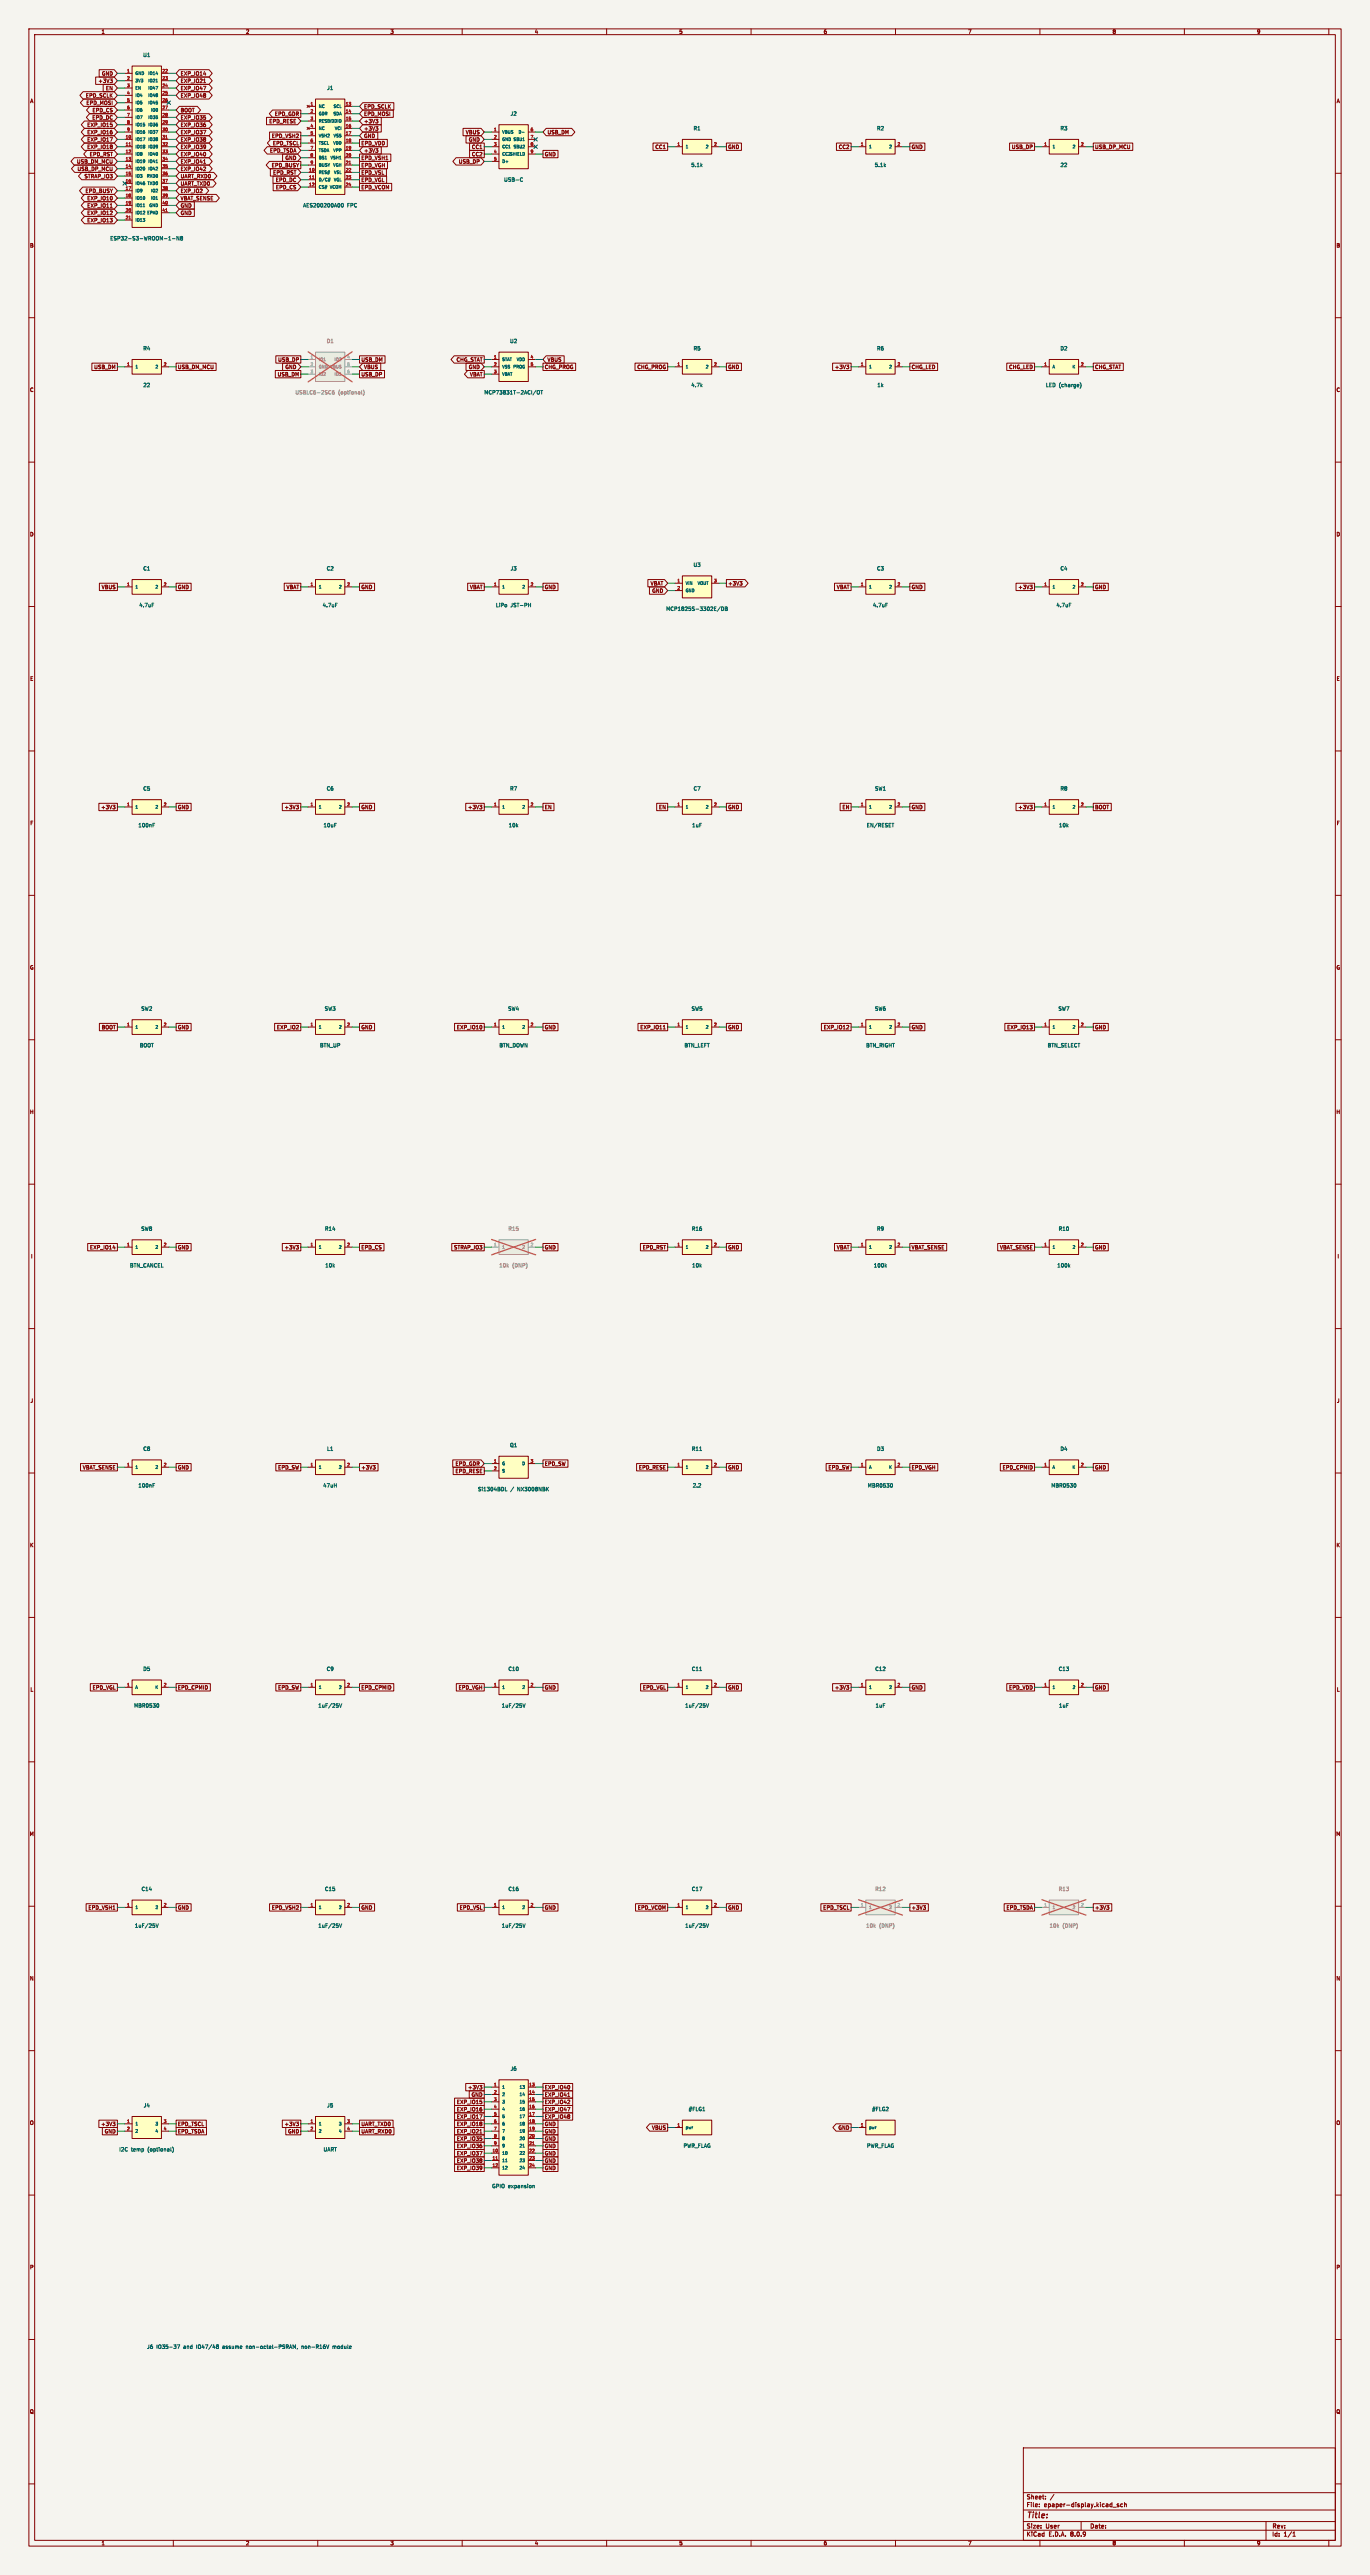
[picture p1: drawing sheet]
<svg xmlns="http://www.w3.org/2000/svg" width="474mm" height="892mm" viewBox="0 0 474 892" stroke-linecap="round" stroke-linejoin="round" font-family="sans-serif">
<defs><g id="words">
<text font-size="2.8" fill="#840000" x="355.3" y="872.4">Title:</text>
<g font-size="2.1" fill="#840000">
<text x="355.3" y="868.2">File:</text>
<text x="355.3" y="865.5">Sheet:</text>
<text x="361.3" y="868.2">epaper-display.kicad_sch</text>
<text x="355.3" y="875.6">Size:</text>
<text x="361.9" y="875.6">User</text>
<text x="377.3" y="875.6">Date:</text>
<text x="440.3" y="875.8">Rev:</text>
<text x="355.3" y="878.4">KiCad</text>
<text x="363" y="878.4">E.D.A.</text>
<text x="370.6" y="878.4">8.0.9</text>
<text x="440.3" y="878.4">Id:</text>
<text x="444.3" y="878.4">1/1</text>
</g>
<g font-size="1.8" fill="#840000">
<text x="35" y="11.9">1</text>
<text x="85" y="11.9">2</text>
<text x="135" y="11.9">3</text>
<text x="185" y="11.9">4</text>
<text x="235" y="11.9">5</text>
<text x="285" y="11.9">6</text>
<text x="335" y="11.9">7</text>
<text x="385" y="11.9">8</text>
<text x="435" y="11.9">9</text>
<text x="33.9" y="28.9">+3V3</text>
<text x="35.1" y="26.4">GND</text>
<text x="62.4" y="28.9">EXP_IO21</text>
<text x="62.4" y="26.4">EXP_IO14</text>
<text x="10.3" y="35.9">A</text>
<text x="29.6" y="34">EPD_SCLK</text>
<text x="36.5" y="31.4">EN</text>
<text x="62.4" y="34">EXP_IO48</text>
<text x="62.4" y="31.4">EXP_IO47</text>
<text x="462.6" y="35.9">A</text>
<text x="29.8" y="36.5">EPD_MOSI</text>
<text x="31.8" y="41.6">EPD_DC</text>
<text x="31.9" y="39.1">EPD_CS</text>
<text x="62.4" y="41.6">EXP_IO35</text>
<text x="62.4" y="39.1">BOOT</text>
<text x="95" y="40.3">EPD_GDR</text>
<text x="125.9" y="37.8">EPD_SCLK</text>
<text x="125.9" y="40.3">EPD_MOSI</text>
<text x="30.1" y="44.1">EXP_IO15</text>
<text x="30.1" y="46.7">EXP_IO16</text>
<text x="62.4" y="46.7">EXP_IO37</text>
<text x="62.4" y="44.1">EXP_IO36</text>
<text x="93.1" y="42.9">EPD_RESE</text>
<text x="94" y="47.9">EPD_VSH2</text>
<text x="125.9" y="47.9">GND</text>
<text x="125.9" y="45.4">+3V3</text>
<text x="125.9" y="42.9">+3V3</text>
<text x="161.1" y="46.7">VBUS</text>
<text x="189.4" y="46.7">USB_DM</text>
<text x="30.1" y="49.2">EXP_IO17</text>
<text x="30.1" y="51.8">EXP_IO18</text>
<text x="62.4" y="51.8">EXP_IO39</text>
<text x="62.4" y="49.2">EXP_IO38</text>
<text x="93.3" y="53">EPD_TSDA</text>
<text x="94.3" y="50.5">EPD_TSCL</text>
<text x="124.9" y="50.5">EPD_VDD</text>
<text x="125.9" y="53">+3V3</text>
<text x="162.1" y="49.2">GND</text>
<text x="163.2" y="51.8">CC1</text>
<text x="226.7" y="51.8">CC1</text>
<text x="251.9" y="51.8">GND</text>
<text x="290.2" y="51.8">CC2</text>
<text x="315.4" y="51.8">GND</text>
<text x="350.1" y="51.8">USB_DP</text>
<text x="378.9" y="51.8">USB_DP_MCU</text>
<text x="26.5" y="56.8">USB_DM_MCU</text>
<text x="26.7" y="59.4">USB_DP_MCU</text>
<text x="30.9" y="54.3">EPD_RST</text>
<text x="62.4" y="54.3">EXP_IO40</text>
<text x="62.4" y="56.8">EXP_IO41</text>
<text x="62.4" y="59.4">EXP_IO42</text>
<text x="93.9" y="58.1">EPD_BUSY</text>
<text x="98.6" y="55.6">GND</text>
<text x="124.9" y="58.1">EPD_VGH</text>
<text x="124.9" y="55.6">EPD_VSH1</text>
<text x="158.7" y="56.8">USB_DP</text>
<text x="163.2" y="54.3">CC2</text>
<text x="188.4" y="54.3">GND</text>
<text x="29.1" y="61.9">STRAP_IO3</text>
<text x="62.4" y="61.9">UART_RXD0</text>
<text x="62.4" y="64.5">UART_TXD0</text>
<text x="94.4" y="60.6">EPD_RST</text>
<text x="95.3" y="63.2">EPD_DC</text>
<text x="95.4" y="65.7">EPD_CS</text>
<text x="124.9" y="65.7">EPD_VCOM</text>
<text x="124.9" y="63.2">EPD_VGL</text>
<text x="124.9" y="60.6">EPD_VSL</text>
<text x="29.5" y="67">EPD_BUSY</text>
<text x="30.1" y="69.5">EXP_IO10</text>
<text x="62.4" y="67">EXP_IO2</text>
<text x="62.4" y="69.5">VBAT_SENSE</text>
<text x="30.1" y="77.2">EXP_IO13</text>
<text x="30.1" y="74.6">EXP_IO12</text>
<text x="30.1" y="72.1">EXP_IO11</text>
<text x="62.4" y="72.1">GND</text>
<text x="62.4" y="74.6">GND</text>
<text x="10.3" y="85.9">B</text>
<text x="462.5" y="85.9">B</text>
<text x="96.1" y="125.4">USB_DP</text>
<text x="124.9" y="125.4">USB_DM</text>
<text x="157.9" y="125.4">CHG_STAT</text>
<text x="189.4" y="125.4">VBUS</text>
<text x="32.5" y="128">USB_DM</text>
<text x="61.4" y="128">USB_DM_MCU</text>
<text x="96" y="130.5">USB_DM</text>
<text x="98.6" y="128">GND</text>
<text x="124.9" y="130.5">USB_DP</text>
<text x="125.9" y="128">VBUS</text>
<text x="162.1" y="128">GND</text>
<text x="162.5" y="130.5">VBAT</text>
<text x="188.4" y="128">CHG_PROG</text>
<text x="220.5" y="128">CHG_PROG</text>
<text x="251.9" y="128">GND</text>
<text x="288.9" y="128">+3V3</text>
<text x="315.4" y="128">CHG_LED</text>
<text x="349.2" y="128">CHG_LED</text>
<text x="378.9" y="128">CHG_STAT</text>
<text x="10.3" y="135.9">C</text>
<text x="462.5" y="135.9">C</text>
<text x="10.3" y="185.9">D</text>
<text x="462.5" y="185.9">D</text>
<text x="225.1" y="202.9">VBAT</text>
<text x="251.9" y="202.9">+3V3</text>
<text x="35.1" y="204.2">VBUS</text>
<text x="61.4" y="204.2">GND</text>
<text x="99" y="204.2">VBAT</text>
<text x="124.9" y="204.2">GND</text>
<text x="162.5" y="204.2">VBAT</text>
<text x="188.4" y="204.2">GND</text>
<text x="225.6" y="205.4">GND</text>
<text x="289.5" y="204.2">VBAT</text>
<text x="315.4" y="204.2">GND</text>
<text x="352.4" y="204.2">+3V3</text>
<text x="378.9" y="204.2">GND</text>
<text x="10.3" y="235.9">E</text>
<text x="462.6" y="235.9">E</text>
<text x="34.9" y="280.4">+3V3</text>
<text x="61.4" y="280.4">GND</text>
<text x="98.4" y="280.4">+3V3</text>
<text x="124.9" y="280.4">GND</text>
<text x="161.9" y="280.4">+3V3</text>
<text x="188.4" y="280.4">EN</text>
<text x="228" y="280.4">EN</text>
<text x="251.9" y="280.4">GND</text>
<text x="291.5" y="280.4">EN</text>
<text x="315.4" y="280.4">GND</text>
<text x="352.4" y="280.4">+3V3</text>
<text x="378.9" y="280.4">BOOT</text>
<text x="10.3" y="285.9">F</text>
<text x="462.6" y="285.9">F</text>
<text x="10.3" y="335.9">G</text>
<text x="462.5" y="335.9">G</text>
<text x="35.1" y="356.6">BOOT</text>
<text x="61.4" y="356.6">GND</text>
<text x="95.7" y="356.6">EXP_IO2</text>
<text x="124.9" y="356.6">GND</text>
<text x="158" y="356.6">EXP_IO10</text>
<text x="188.4" y="356.6">GND</text>
<text x="221.5" y="356.6">EXP_IO11</text>
<text x="251.9" y="356.6">GND</text>
<text x="285" y="356.6">EXP_IO12</text>
<text x="315.4" y="356.6">GND</text>
<text x="348.5" y="356.6">EXP_IO13</text>
<text x="378.9" y="356.6">GND</text>
<text x="10.2" y="385.9">H</text>
<text x="462.5" y="385.9">H</text>
<text x="10.6" y="435.9">I</text>
<text x="31" y="432.8">EXP_IO14</text>
<text x="61.4" y="432.8">GND</text>
<text x="98.4" y="432.8">+3V3</text>
<text x="124.9" y="432.8">EPD_CS</text>
<text x="157" y="432.8">STRAP_IO3</text>
<text x="188.4" y="432.8">GND</text>
<text x="222.4" y="432.8">EPD_RST</text>
<text x="251.9" y="432.8">GND</text>
<text x="289.5" y="432.8">VBAT</text>
<text x="315.4" y="432.8">VBAT_SENSE</text>
<text x="346" y="432.8">VBAT_SENSE</text>
<text x="378.9" y="432.8">GND</text>
<text x="462.9" y="435.9">I</text>
<text x="10.4" y="485.9">J</text>
<text x="462.7" y="485.9">J</text>
<text x="28.5" y="509">VBAT_SENSE</text>
<text x="61.4" y="509">GND</text>
<text x="96.1" y="509">EPD_SW</text>
<text x="124.9" y="509">+3V3</text>
<text x="157.5" y="507.7">EPD_GDR</text>
<text x="188.4" y="507.7">EPD_SW</text>
<text x="221" y="509">EPD_RESE</text>
<text x="251.9" y="509">GND</text>
<text x="286.6" y="509">EPD_SW</text>
<text x="315.4" y="509">EPD_VGH</text>
<text x="346.9" y="509">EPD_CPMID</text>
<text x="378.9" y="509">GND</text>
<text x="157.5" y="510.2">EPD_RESE</text>
<text x="10.3" y="535.9">K</text>
<text x="462.5" y="535.9">K</text>
<text x="10.4" y="585.9">L</text>
<text x="31.9" y="585.2">EPD_VGL</text>
<text x="61.4" y="585.2">EPD_CPMID</text>
<text x="96.1" y="585.2">EPD_SW</text>
<text x="124.9" y="585.2">EPD_CPMID</text>
<text x="158.6" y="585.2">EPD_VGH</text>
<text x="188.4" y="585.2">GND</text>
<text x="222.4" y="585.2">EPD_VGL</text>
<text x="251.9" y="585.2">GND</text>
<text x="288.9" y="585.2">+3V3</text>
<text x="315.4" y="585.2">GND</text>
<text x="349.2" y="585.2">EPD_VDD</text>
<text x="378.9" y="585.2">GND</text>
<text x="462.6" y="585.9">L</text>
<text x="10.2" y="635.9">M</text>
<text x="462.4" y="635.9">M</text>
<text x="30.5" y="661.4">EPD_VSH1</text>
<text x="61.4" y="661.4">GND</text>
<text x="94" y="661.4">EPD_VSH2</text>
<text x="124.9" y="661.4">GND</text>
<text x="159" y="661.4">EPD_VSL</text>
<text x="188.4" y="661.4">GND</text>
<text x="220.7" y="661.4">EPD_VCOM</text>
<text x="251.9" y="661.4">GND</text>
<text x="284.8" y="661.4">EPD_TSCL</text>
<text x="315.4" y="661.4">+3V3</text>
<text x="348.3" y="661.4">EPD_TSDA</text>
<text x="378.9" y="661.4">+3V3</text>
<text x="10.2" y="685.9">N</text>
<text x="462.5" y="685.9">N</text>
<text x="161.9" y="723.6">+3V3</text>
<text x="188.4" y="723.6">EXP_IO40</text>
<text x="158" y="728.7">EXP_IO15</text>
<text x="158" y="731.2">EXP_IO16</text>
<text x="163.1" y="726.1">GND</text>
<text x="188.4" y="726.1">EXP_IO41</text>
<text x="188.4" y="728.7">EXP_IO42</text>
<text x="188.4" y="731.2">EXP_IO47</text>
<text x="10.2" y="735.9">O</text>
<text x="34.9" y="736.3">+3V3</text>
<text x="61.4" y="736.3">EPD_TSCL</text>
<text x="98.4" y="736.3">+3V3</text>
<text x="124.9" y="736.3">UART_TXD0</text>
<text x="158" y="733.7">EXP_IO17</text>
<text x="158" y="736.3">EXP_IO18</text>
<text x="188.4" y="736.3">GND</text>
<text x="188.4" y="733.7">EXP_IO48</text>
<text x="225.6" y="737.6">VBUS</text>
<text x="290.1" y="737.6">GND</text>
<text x="462.5" y="735.9">O</text>
<text x="36.1" y="738.8">GND</text>
<text x="61.4" y="738.8">EPD_TSDA</text>
<text x="99.6" y="738.8">GND</text>
<text x="124.9" y="738.8">UART_RXD0</text>
<text x="158" y="738.8">EXP_IO21</text>
<text x="158" y="741.4">EXP_IO35</text>
<text x="158" y="743.9">EXP_IO36</text>
<text x="188.4" y="738.8">GND</text>
<text x="188.4" y="741.4">GND</text>
<text x="188.4" y="743.9">GND</text>
<text x="158" y="746.4">EXP_IO37</text>
<text x="158" y="749">EXP_IO38</text>
<text x="188.4" y="749">GND</text>
<text x="188.4" y="746.4">GND</text>
<text x="158" y="751.5">EXP_IO39</text>
<text x="188.4" y="751.5">GND</text>
<text x="10.3" y="785.9">P</text>
<text x="462.5" y="785.9">P</text>
<text x="10.2" y="835.9">Q</text>
<text x="462.5" y="835.9">Q</text>
<text x="35" y="881.4">1</text>
<text x="85" y="881.4">2</text>
<text x="135" y="881.4">3</text>
<text x="185" y="881.4">4</text>
<text x="235" y="881.4">5</text>
<text x="285" y="881.4">6</text>
<text x="335" y="881.4">7</text>
<text x="385" y="881.4">8</text>
<text x="435" y="881.4">9</text>
</g>
<g font-size="1.8" fill="#006464">
<text x="49.4" y="19.9">U1</text>
<text x="113.1" y="31.3">J1</text>
<text x="176.6" y="40.2">J2</text>
<text x="240" y="45.3">R1</text>
<text x="303.5" y="45.3">R2</text>
<text x="367" y="45.3">R3</text>
<text x="239.2" y="58">5.1k</text>
<text x="302.7" y="58">5.1k</text>
<text x="367" y="58">22</text>
<text x="174.4" y="63.1">USB-C</text>
<text x="104.8" y="72">AES200200A00</text>
<text x="120.2" y="72">FPC</text>
<text x="38" y="83.4">ESP32-S3-WROOM-1-N8</text>
<text x="176.4" y="119">U2</text>
<text x="49.5" y="121.5">R4</text>
<text x="240" y="121.5">R5</text>
<text x="303.5" y="121.5">R6</text>
<text x="367" y="121.5">D2</text>
<text x="49.5" y="134.2">22</text>
<text x="167.5" y="136.8">MCP73831T-2ACI/OT</text>
<text x="239.2" y="134.2">4.7k</text>
<text x="303.6" y="134.2">1k</text>
<text x="361.9" y="134.2">LED (charge)</text>
<text x="49.5" y="197.7">C1</text>
<text x="113" y="197.7">C2</text>
<text x="176.6" y="197.7">J3</text>
<text x="239.9" y="196.4">U3</text>
<text x="303.5" y="197.7">C3</text>
<text x="367" y="197.7">C4</text>
<text x="48.1" y="210.4">4.7uF</text>
<text x="111.6" y="210.4">4.7uF</text>
<text x="171.5" y="210.4">LiPo</text>
<text x="176.8" y="210.4">JST-PH</text>
<text x="230.5" y="211.7">MCP1825S-3302E/DB</text>
<text x="302.1" y="210.4">4.7uF</text>
<text x="365.6" y="210.4">4.7uF</text>
<text x="49.5" y="273.9">C5</text>
<text x="113" y="273.9">C6</text>
<text x="176.5" y="273.9">R7</text>
<text x="240" y="273.9">C7</text>
<text x="302.8" y="273.9">SW1</text>
<text x="367" y="273.9">R8</text>
<text x="47.8" y="286.6">100nF</text>
<text x="111.9" y="286.6">10uF</text>
<text x="176" y="286.6">10k</text>
<text x="239.5" y="286.6">1uF</text>
<text x="299.9" y="286.6">EN/RESET</text>
<text x="366.5" y="286.6">10k</text>
<text x="48.8" y="350.1">SW2</text>
<text x="112.3" y="350.1">SW3</text>
<text x="175.8" y="350.1">SW4</text>
<text x="239.3" y="350.1">SW5</text>
<text x="302.8" y="350.1">SW6</text>
<text x="366.3" y="350.1">SW7</text>
<text x="48.2" y="362.8">BOOT</text>
<text x="110.6" y="362.8">BTN_UP</text>
<text x="172.7" y="362.8">BTN_DOWN</text>
<text x="236.8" y="362.8">BTN_LEFT</text>
<text x="299.7" y="362.8">BTN_RIGHT</text>
<text x="362.5" y="362.8">BTN_SELECT</text>
<text x="48.8" y="426.3">SW8</text>
<text x="112.4" y="426.3">R14</text>
<text x="239.4" y="426.3">R16</text>
<text x="303.5" y="426.3">R9</text>
<text x="366.4" y="426.3">R10</text>
<text x="44.9" y="439">BTN_CANCEL</text>
<text x="112.5" y="439">10k</text>
<text x="239.5" y="439">10k</text>
<text x="302.4" y="439">100k</text>
<text x="365.9" y="439">100k</text>
<text x="49.5" y="502.5">C8</text>
<text x="113.1" y="502.5">L1</text>
<text x="176.4" y="501.2">Q1</text>
<text x="239.4" y="502.5">R11</text>
<text x="303.5" y="502.5">D3</text>
<text x="367" y="502.5">D4</text>
<text x="47.8" y="515.2">100nF</text>
<text x="111.7" y="515.2">47uH</text>
<text x="239.7" y="515.2">2.2</text>
<text x="300.3" y="515.2">MBR0530</text>
<text x="363.8" y="515.2">MBR0530</text>
<text x="165.3" y="516.5">Si1304BDL</text>
<text x="176.7" y="516.5">/</text>
<text x="179.2" y="516.5">NX3008NBK</text>
<text x="49.5" y="578.7">D5</text>
<text x="113" y="578.7">C9</text>
<text x="175.9" y="578.7">C10</text>
<text x="239.4" y="578.7">C11</text>
<text x="302.9" y="578.7">C12</text>
<text x="366.4" y="578.7">C13</text>
<text x="46.3" y="591.4">MBR0530</text>
<text x="110.1" y="591.4">1uF/25V</text>
<text x="173.6" y="591.4">1uF/25V</text>
<text x="237.1" y="591.4">1uF/25V</text>
<text x="303" y="591.4">1uF</text>
<text x="366.5" y="591.4">1uF</text>
<text x="48.9" y="654.9">C14</text>
<text x="112.4" y="654.9">C15</text>
<text x="175.9" y="654.9">C16</text>
<text x="239.4" y="654.9">C17</text>
<text x="46.6" y="667.6">1uF/25V</text>
<text x="110.1" y="667.6">1uF/25V</text>
<text x="173.6" y="667.6">1uF/25V</text>
<text x="237.1" y="667.6">1uF/25V</text>
<text x="176.6" y="717.1">J6</text>
<text x="49.6" y="729.8">J4</text>
<text x="113.1" y="729.8">J5</text>
<text x="238.3" y="731.1">#FLG1</text>
<text x="301.8" y="731.1">#FLG2</text>
<text x="236.5" y="743.8">PWR_FLAG</text>
<text x="300" y="743.8">PWR_FLAG</text>
<text x="41.1" y="745.1">I2C</text>
<text x="45.4" y="745.1">temp</text>
<text x="51.2" y="745.1">(optional)</text>
<text x="111.9" y="745.1">UART</text>
<text x="170.2" y="757.8">GPIO expansion</text>
</g>
<g font-size="1.8" fill="#939391">
<text x="113" y="119">D1</text>
<text x="102.1" y="136.8">USBLC6-2SC6</text>
<text x="117.1" y="136.8">(optional)</text>
<text x="175.9" y="426.3">R15</text>
<text x="172.7" y="439">10k</text>
<text x="177.3" y="439">(DNP)</text>
<text x="302.9" y="654.9">R12</text>
<text x="366.4" y="654.9">R13</text>
<text x="299.7" y="667.6">10k</text>
<text x="304.3" y="667.6">(DNP)</text>
<text x="363.2" y="667.6">10k</text>
<text x="367.8" y="667.6">(DNP)</text>
</g>
<g font-size="1.8" fill="#0000c2">
<text x="50.8" y="813.4">J6</text>
<text x="54.1" y="813.4">IO35-37</text>
<text x="63.7" y="813.4">and</text>
<text x="68.3" y="813.4">IO47/48</text>
<text x="77.6" y="813.4">assume</text>
<text x="85.9" y="813.4">non-octal-PSRAM,</text>
<text x="105.3" y="813.4">non-R16V</text>
<text x="116.3" y="813.4">module</text>
</g>
<g font-size="1.4" fill="#a90000">
<text x="43.8" y="25.1">1</text>
<text x="43.8" y="27.7">2</text>
<text x="56.1" y="25.1">22</text>
<text x="56.1" y="27.7">23</text>
<text x="43.8" y="30.2">3</text>
<text x="43.8" y="32.8">4</text>
<text x="43.8" y="35.3">5</text>
<text x="56.1" y="30.2">24</text>
<text x="56.1" y="32.8">25</text>
<text x="56.1" y="35.3">26</text>
<text x="43.8" y="37.8">6</text>
<text x="43.8" y="40.4">7</text>
<text x="56.1" y="37.8">27</text>
<text x="56.1" y="40.4">28</text>
<text x="107.3" y="36.6">1</text>
<text x="107.3" y="39.1">2</text>
<text x="107.3" y="41.7">3</text>
<text x="119.6" y="36.6">13</text>
<text x="119.6" y="39.1">14</text>
<text x="119.6" y="41.7">15</text>
<text x="43.8" y="42.9">8</text>
<text x="43.8" y="45.5">9</text>
<text x="56.1" y="42.9">29</text>
<text x="56.1" y="45.5">30</text>
<text x="107.3" y="44.2">4</text>
<text x="107.3" y="46.7">5</text>
<text x="119.6" y="44.2">16</text>
<text x="119.6" y="46.7">17</text>
<text x="170.8" y="45.5">1</text>
<text x="183.5" y="45.5">6</text>
<text x="43.4" y="48">10</text>
<text x="43.4" y="50.5">11</text>
<text x="43.4" y="53.1">12</text>
<text x="56.1" y="48">31</text>
<text x="56.1" y="50.5">32</text>
<text x="56.1" y="53.1">33</text>
<text x="107.3" y="49.3">6</text>
<text x="107.3" y="51.8">7</text>
<text x="119.6" y="49.3">18</text>
<text x="119.6" y="51.8">19</text>
<text x="170.8" y="48">2</text>
<text x="170.8" y="50.5">3</text>
<text x="170.8" y="53.1">4</text>
<text x="183.5" y="48">7</text>
<text x="183.5" y="50.5">8</text>
<text x="183.5" y="53.1">9</text>
<text x="234.3" y="50.5">1</text>
<text x="247" y="50.5">2</text>
<text x="297.8" y="50.5">1</text>
<text x="310.5" y="50.5">2</text>
<text x="361.3" y="50.5">1</text>
<text x="374" y="50.5">2</text>
<text x="43.4" y="55.6">13</text>
<text x="43.4" y="58.2">14</text>
<text x="56.1" y="55.6">34</text>
<text x="56.1" y="58.2">35</text>
<text x="106.9" y="59.4">10</text>
<text x="107.3" y="54.4">8</text>
<text x="107.3" y="56.9">9</text>
<text x="119.6" y="54.4">20</text>
<text x="119.6" y="56.9">21</text>
<text x="119.6" y="59.4">22</text>
<text x="170.8" y="55.6">5</text>
<text x="43.4" y="60.7">15</text>
<text x="43.4" y="63.2">16</text>
<text x="43.4" y="65.8">17</text>
<text x="56.1" y="60.7">36</text>
<text x="56.1" y="63.2">37</text>
<text x="56.1" y="65.8">38</text>
<text x="106.9" y="62">11</text>
<text x="106.9" y="64.5">12</text>
<text x="119.6" y="62">23</text>
<text x="119.6" y="64.5">24</text>
<text x="43.4" y="68.3">18</text>
<text x="43.4" y="70.9">19</text>
<text x="56.1" y="68.3">39</text>
<text x="56.1" y="70.9">40</text>
<text x="43.4" y="73.4">20</text>
<text x="43.4" y="75.9">21</text>
<text x="56.1" y="73.4">41</text>
<text x="170.8" y="124.2">1</text>
<text x="183.5" y="124.2">4</text>
<text x="43.8" y="126.7">1</text>
<text x="56.5" y="126.7">2</text>
<text x="170.8" y="126.7">2</text>
<text x="170.8" y="129.3">3</text>
<text x="183.5" y="126.7">5</text>
<text x="234.3" y="126.7">1</text>
<text x="247" y="126.7">2</text>
<text x="297.8" y="126.7">1</text>
<text x="310.5" y="126.7">2</text>
<text x="361.3" y="126.7">1</text>
<text x="374" y="126.7">2</text>
<text x="43.8" y="202.9">1</text>
<text x="56.5" y="202.9">2</text>
<text x="107.3" y="202.9">1</text>
<text x="120" y="202.9">2</text>
<text x="170.8" y="202.9">1</text>
<text x="183.5" y="202.9">2</text>
<text x="234.3" y="201.7">1</text>
<text x="247" y="201.7">3</text>
<text x="297.8" y="202.9">1</text>
<text x="310.5" y="202.9">2</text>
<text x="361.3" y="202.9">1</text>
<text x="374" y="202.9">2</text>
<text x="234.3" y="204.2">2</text>
<text x="43.8" y="279.1">1</text>
<text x="56.5" y="279.1">2</text>
<text x="107.3" y="279.1">1</text>
<text x="120" y="279.1">2</text>
<text x="170.8" y="279.1">1</text>
<text x="183.5" y="279.1">2</text>
<text x="234.3" y="279.1">1</text>
<text x="247" y="279.1">2</text>
<text x="297.8" y="279.1">1</text>
<text x="310.5" y="279.1">2</text>
<text x="361.3" y="279.1">1</text>
<text x="374" y="279.1">2</text>
<text x="43.8" y="355.3">1</text>
<text x="56.5" y="355.3">2</text>
<text x="107.3" y="355.3">1</text>
<text x="120" y="355.3">2</text>
<text x="170.8" y="355.3">1</text>
<text x="183.5" y="355.3">2</text>
<text x="234.3" y="355.3">1</text>
<text x="247" y="355.3">2</text>
<text x="297.8" y="355.3">1</text>
<text x="310.5" y="355.3">2</text>
<text x="361.3" y="355.3">1</text>
<text x="374" y="355.3">2</text>
<text x="43.8" y="431.5">1</text>
<text x="56.5" y="431.5">2</text>
<text x="107.3" y="431.5">1</text>
<text x="120" y="431.5">2</text>
<text x="234.3" y="431.5">1</text>
<text x="247" y="431.5">2</text>
<text x="297.8" y="431.5">1</text>
<text x="310.5" y="431.5">2</text>
<text x="361.3" y="431.5">1</text>
<text x="374" y="431.5">2</text>
<text x="43.8" y="507.7">1</text>
<text x="56.5" y="507.7">2</text>
<text x="107.3" y="507.7">1</text>
<text x="120" y="507.7">2</text>
<text x="170.8" y="506.5">1</text>
<text x="170.8" y="509">2</text>
<text x="183.5" y="506.5">3</text>
<text x="234.3" y="507.7">1</text>
<text x="247" y="507.7">2</text>
<text x="297.8" y="507.7">1</text>
<text x="310.5" y="507.7">2</text>
<text x="361.3" y="507.7">1</text>
<text x="374" y="507.7">2</text>
<text x="43.8" y="583.9">1</text>
<text x="56.5" y="583.9">2</text>
<text x="107.3" y="583.9">1</text>
<text x="120" y="583.9">2</text>
<text x="170.8" y="583.9">1</text>
<text x="183.5" y="583.9">2</text>
<text x="234.3" y="583.9">1</text>
<text x="247" y="583.9">2</text>
<text x="297.8" y="583.9">1</text>
<text x="310.5" y="583.9">2</text>
<text x="361.3" y="583.9">1</text>
<text x="374" y="583.9">2</text>
<text x="43.8" y="660.1">1</text>
<text x="56.5" y="660.1">2</text>
<text x="107.3" y="660.1">1</text>
<text x="120" y="660.1">2</text>
<text x="170.8" y="660.1">1</text>
<text x="183.5" y="660.1">2</text>
<text x="234.3" y="660.1">1</text>
<text x="247" y="660.1">2</text>
<text x="170.8" y="722.4">1</text>
<text x="170.8" y="724.9">2</text>
<text x="183.1" y="722.4">13</text>
<text x="183.1" y="724.9">14</text>
<text x="170.8" y="727.5">3</text>
<text x="170.8" y="730">4</text>
<text x="183.1" y="727.5">15</text>
<text x="183.1" y="730">16</text>
<text x="43.8" y="735.1">1</text>
<text x="43.8" y="737.6">2</text>
<text x="56.5" y="735.1">3</text>
<text x="56.5" y="737.6">4</text>
<text x="107.3" y="735.1">1</text>
<text x="107.3" y="737.6">2</text>
<text x="120" y="735.1">3</text>
<text x="120" y="737.6">4</text>
<text x="170.8" y="732.5">5</text>
<text x="170.8" y="735.1">6</text>
<text x="170.8" y="737.6">7</text>
<text x="183.1" y="732.5">17</text>
<text x="183.1" y="735.1">18</text>
<text x="183.1" y="737.6">19</text>
<text x="234.3" y="736.3">1</text>
<text x="297.8" y="736.3">1</text>
<text x="170.8" y="740.2">8</text>
<text x="170.8" y="742.7">9</text>
<text x="183.1" y="740.2">20</text>
<text x="183.1" y="742.7">21</text>
<text x="170.4" y="745.2">10</text>
<text x="170.4" y="747.8">11</text>
<text x="183.1" y="745.2">22</text>
<text x="183.1" y="747.8">23</text>
<text x="170.4" y="750.3">12</text>
<text x="183.1" y="750.3">24</text>
</g>
<g font-size="1.4" fill="#006464">
<text x="46.7" y="26.1">GND</text>
<text x="46.7" y="28.7">3V3</text>
<text x="51.1" y="26.1">IO14</text>
<text x="51.1" y="28.7">IO21</text>
<text x="46.7" y="31.2">EN</text>
<text x="46.7" y="33.8">IO4</text>
<text x="51.1" y="31.2">IO47</text>
<text x="51.1" y="33.8">IO48</text>
<text x="46.7" y="36.3">IO5</text>
<text x="46.7" y="38.8">IO6</text>
<text x="46.7" y="41.4">IO7</text>
<text x="51.1" y="36.3">IO45</text>
<text x="51.1" y="41.4">IO35</text>
<text x="52.1" y="38.8">IO0</text>
<text x="110.2" y="37.6">NC</text>
<text x="110.2" y="40.1">GDR</text>
<text x="115.3" y="40.1">SDA</text>
<text x="115.3" y="37.6">SCL</text>
<text x="46.7" y="43.9">IO15</text>
<text x="46.7" y="46.5">IO16</text>
<text x="51.1" y="43.9">IO36</text>
<text x="51.1" y="46.5">IO37</text>
<text x="110.2" y="42.6">RESEVDDIO</text>
<text x="110.2" y="45.2">NC</text>
<text x="110.2" y="47.7">VSH2</text>
<text x="115.3" y="47.7">VSS</text>
<text x="115.7" y="45.2">VCI</text>
<text x="173.7" y="46.5">VBUS</text>
<text x="179.3" y="46.5">D-</text>
<text x="46.7" y="49">IO17</text>
<text x="46.7" y="51.5">IO18</text>
<text x="51.1" y="49">IO38</text>
<text x="51.1" y="51.5">IO39</text>
<text x="110.2" y="50.3">TSCL</text>
<text x="110.2" y="52.8">TSDA</text>
<text x="115.2" y="50.3">VDD</text>
<text x="115.2" y="52.8">VPP</text>
<text x="173.7" y="49">GND SBU1</text>
<text x="173.7" y="51.5">CC1</text>
<text x="177.6" y="51.5">SBU2</text>
<text x="237.2" y="51.5">1</text>
<text x="244.1" y="51.5">2</text>
<text x="300.7" y="51.5">1</text>
<text x="307.6" y="51.5">2</text>
<text x="364.2" y="51.5">1</text>
<text x="371.1" y="51.5">2</text>
<text x="46.7" y="54.1">IO8</text>
<text x="46.7" y="56.6">IO19</text>
<text x="46.7" y="59.2">IO20</text>
<text x="51.1" y="54.1">IO40</text>
<text x="51.1" y="56.6">IO41</text>
<text x="51.1" y="59.2">IO42</text>
<text x="110.2" y="55.3">BS1</text>
<text x="110.2" y="57.9">BUSY</text>
<text x="114.2" y="55.3">VSH1</text>
<text x="115.2" y="57.9">VGH</text>
<text x="173.7" y="54.1">CC2SHIELD</text>
<text x="173.7" y="56.6">D+</text>
<text x="46.7" y="61.7">IO3</text>
<text x="46.7" y="64.2">IO46</text>
<text x="50.6" y="61.7">RXD0</text>
<text x="50.9" y="64.2">TXD0</text>
<text x="110.2" y="60.4">RES#</text>
<text x="110.2" y="63">D/C#</text>
<text x="110.2" y="65.5">CS#</text>
<text x="114" y="65.5">VCOM</text>
<text x="115.4" y="63">VGL</text>
<text x="115.4" y="60.4">VSL</text>
<text x="46.7" y="66.8">IO9</text>
<text x="46.7" y="69.3">IO10</text>
<text x="46.7" y="71.9">IO11</text>
<text x="51.5" y="71.9">GND</text>
<text x="52.1" y="66.8">IO2</text>
<text x="52.1" y="69.3">IO1</text>
<text x="46.7" y="74.4">IO12 EPAD</text>
<text x="46.7" y="76.9">IO13</text>
<text x="173.7" y="125.2">STAT</text>
<text x="178.7" y="125.2">VDD</text>
<text x="46.7" y="127.7">1</text>
<text x="53.6" y="127.7">2</text>
<text x="173.7" y="127.7">VSS PROG</text>
<text x="173.7" y="130.3">VBAT</text>
<text x="237.2" y="127.7">1</text>
<text x="244.1" y="127.7">2</text>
<text x="300.7" y="127.7">1</text>
<text x="307.6" y="127.7">2</text>
<text x="364.2" y="127.7">A</text>
<text x="371.1" y="127.7">K</text>
<text x="46.7" y="203.9">1</text>
<text x="53.6" y="203.9">2</text>
<text x="110.2" y="203.9">1</text>
<text x="117.1" y="203.9">2</text>
<text x="173.7" y="203.9">1</text>
<text x="180.6" y="203.9">2</text>
<text x="237.2" y="202.7">VIN</text>
<text x="241.3" y="202.7">VOUT</text>
<text x="300.7" y="203.9">1</text>
<text x="307.6" y="203.9">2</text>
<text x="364.2" y="203.9">1</text>
<text x="371.1" y="203.9">2</text>
<text x="237.2" y="205.2">GND</text>
<text x="46.7" y="280.1">1</text>
<text x="53.6" y="280.1">2</text>
<text x="110.2" y="280.1">1</text>
<text x="117.1" y="280.1">2</text>
<text x="173.7" y="280.1">1</text>
<text x="180.6" y="280.1">2</text>
<text x="237.2" y="280.1">1</text>
<text x="244.1" y="280.1">2</text>
<text x="300.7" y="280.1">1</text>
<text x="307.6" y="280.1">2</text>
<text x="364.2" y="280.1">1</text>
<text x="371.1" y="280.1">2</text>
<text x="46.7" y="356.3">1</text>
<text x="53.6" y="356.3">2</text>
<text x="110.2" y="356.3">1</text>
<text x="117.1" y="356.3">2</text>
<text x="173.7" y="356.3">1</text>
<text x="180.6" y="356.3">2</text>
<text x="237.2" y="356.3">1</text>
<text x="244.1" y="356.3">2</text>
<text x="300.7" y="356.3">1</text>
<text x="307.6" y="356.3">2</text>
<text x="364.2" y="356.3">1</text>
<text x="371.1" y="356.3">2</text>
<text x="46.7" y="432.5">1</text>
<text x="53.6" y="432.5">2</text>
<text x="110.2" y="432.5">1</text>
<text x="117.1" y="432.5">2</text>
<text x="237.2" y="432.5">1</text>
<text x="244.1" y="432.5">2</text>
<text x="300.7" y="432.5">1</text>
<text x="307.6" y="432.5">2</text>
<text x="364.2" y="432.5">1</text>
<text x="371.1" y="432.5">2</text>
<text x="46.7" y="508.7">1</text>
<text x="53.6" y="508.7">2</text>
<text x="110.2" y="508.7">1</text>
<text x="117.1" y="508.7">2</text>
<text x="173.7" y="507.5">G</text>
<text x="180.6" y="507.5">D</text>
<text x="237.2" y="508.7">1</text>
<text x="244.1" y="508.7">2</text>
<text x="300.7" y="508.7">A</text>
<text x="307.6" y="508.7">K</text>
<text x="364.2" y="508.7">A</text>
<text x="371.1" y="508.7">K</text>
<text x="173.7" y="510">S</text>
<text x="46.7" y="584.9">A</text>
<text x="53.6" y="584.9">K</text>
<text x="110.2" y="584.9">1</text>
<text x="117.1" y="584.9">2</text>
<text x="173.7" y="584.9">1</text>
<text x="180.6" y="584.9">2</text>
<text x="237.2" y="584.9">1</text>
<text x="244.1" y="584.9">2</text>
<text x="300.7" y="584.9">1</text>
<text x="307.6" y="584.9">2</text>
<text x="364.2" y="584.9">1</text>
<text x="371.1" y="584.9">2</text>
<text x="46.7" y="661.1">1</text>
<text x="53.6" y="661.1">2</text>
<text x="110.2" y="661.1">1</text>
<text x="117.1" y="661.1">2</text>
<text x="173.7" y="661.1">1</text>
<text x="180.6" y="661.1">2</text>
<text x="237.2" y="661.1">1</text>
<text x="244.1" y="661.1">2</text>
<text x="173.7" y="723.4">1</text>
<text x="173.7" y="725.9">2</text>
<text x="179.7" y="723.4">13</text>
<text x="179.7" y="725.9">14</text>
<text x="173.7" y="728.4">3</text>
<text x="173.7" y="731">4</text>
<text x="179.7" y="728.4">15</text>
<text x="179.7" y="731">16</text>
<text x="46.7" y="736.1">1</text>
<text x="53.6" y="736.1">3</text>
<text x="110.2" y="736.1">1</text>
<text x="117.1" y="736.1">3</text>
<text x="173.7" y="733.5">5</text>
<text x="173.7" y="736.1">6</text>
<text x="179.7" y="733.5">17</text>
<text x="179.7" y="736.1">18</text>
<text x="237.2" y="737.3">pwr</text>
<text x="300.7" y="737.3">pwr</text>
<text x="46.7" y="738.6">2</text>
<text x="53.6" y="738.6">4</text>
<text x="110.2" y="738.6">2</text>
<text x="117.1" y="738.6">4</text>
<text x="173.7" y="738.6">7</text>
<text x="173.7" y="741.1">8</text>
<text x="173.7" y="743.7">9</text>
<text x="179.7" y="738.6">19</text>
<text x="179.7" y="741.1">20</text>
<text x="179.7" y="743.7">21</text>
<text x="173.7" y="746.2">10</text>
<text x="173.7" y="748.8">11</text>
<text x="179.7" y="746.2">22</text>
<text x="179.7" y="748.8">23</text>
<text x="173.7" y="751.3">12</text>
<text x="179.7" y="751.3">24</text>
</g>
<g font-size="1.4" fill="#a5a4a2">
<text x="107.3" y="124.2">1</text>
<text x="120" y="124.2">4</text>
<text x="107.3" y="126.7">2</text>
<text x="107.3" y="129.3">3</text>
<text x="120" y="126.7">5</text>
<text x="120" y="129.3">6</text>
<text x="170.8" y="431.5">1</text>
<text x="183.5" y="431.5">2</text>
<text x="297.8" y="660.1">1</text>
<text x="310.5" y="660.1">2</text>
<text x="361.3" y="660.1">1</text>
<text x="374" y="660.1">2</text>
</g>
<g font-size="1.4" fill="#939391">
<text x="110.2" y="125.2">IO1</text>
<text x="115.6" y="125.2">IO2</text>
<text x="110.2" y="127.7">GND VBUS</text>
<text x="110.2" y="130.3">IO2</text>
<text x="115.6" y="130.3">IO1</text>
<text x="173.7" y="432.5">1</text>
<text x="180.6" y="432.5">2</text>
<text x="300.7" y="661.1">1</text>
<text x="307.6" y="661.1">2</text>
<text x="364.2" y="661.1">1</text>
<text x="371.1" y="661.1">2</text>
</g>
</g></defs>
<path d="M0 0h474.3v891.5h-474.3z" fill="#f5f4ef" stroke="#f5f4ef" stroke-width=".35"/>
<g fill="none" stroke="#840000" stroke-width=".35">
<path d="M10 10h454.3v871.5h-454.3zM12 12h450.3v867.5h-450.3zM60 10v2M110 10v2M160 10v2M210 10v2M260 10v2M310 10v2M360 10v2M410 10v2M460 10v2M10 60h2"/>
<path d="M462.3 60h2M10 110h2M462.3 110h2M10 160h2M462.3 160h2M10 210h2M462.3 210h2M10 260h2M462.3 260h2M10 310h2M462.3 310h2M10 360h2"/>
<path d="M462.3 360h2M10 410h2M462.3 410h2M10 460h2M462.3 460h2M10 510h2M462.3 510h2M10 560h2M462.3 560h2M10 610h2M462.3 610h2M10 660h2"/>
<path d="M462.3 660h2M10 710h2M462.3 710h2M10 760h2M462.3 760h2M10 810h2M462.3 810h2M10 860h2M354.3 847.5h108v32h-108zM462.3 860h2M60 879.5v2M110 879.5v2"/>
<path d="M160 879.5v2M210 879.5v2M260 879.5v2M310 879.5v2M354.3 876h108M354.3 873h108M354.3 869h108M354.3 863h108M359.8 867.8v.1M359.8 867v.1M360 879.5v2M361.9 865.1v.1"/>
<path d="M361.9 864.3v.1M364.9 863.7l-1.3 1.9M374.3 873v3M385.3 868.1h1.1M386.7 867.2l.7 .4-.3 .3h-.4M386.7 867.1v.1M387.3 867l-.6 .1M388.6 867l-.4-.1-.3 .3 .2 .7h.5M389.3 867.1l.6-.1v.9M389.3 866.4v1.5M410 879.5v2M438.3 873v6.5"/>
<path d="M447.6 878.1h.8M447.6 877.1l.4-.5v1.5M460 879.5v2"/>
</g>
<path d="M299.7 276.9h10.2v5h-10.2z" fill="#ffffc2"/>
<path d="M297.2 279.4h2.5M299.7 276.9h10.2v5h-10.2zM309.9 279.4h2.5" fill="none" stroke="#840000" stroke-width=".35"/>
<path d="M308.7 285.1h.8" fill="none" stroke="#006464" stroke-width=".35"/>
<path d="M236.2 124.5h10.2v5h-10.2z" fill="#ffffc2"/>
<path d="M233.7 127h2.5M236.2 124.5h10.2v5h-10.2zM246.4 127h2.5" fill="none" stroke="#840000" stroke-width=".35"/>
<path d="M299.7 353.1h10.2v5h-10.2z" fill="#ffffc2"/>
<path d="M297.2 355.6h2.5M299.7 353.1h10.2v5h-10.2zM309.9 355.6h2.5" fill="none" stroke="#840000" stroke-width=".35"/>
<path d="M109.2 429.3h10.2v5h-10.2z" fill="#ffffc2"/>
<path d="M106.7 431.8h2.5M109.2 429.3h10.2v5h-10.2zM119.4 431.8h2.5" fill="none" stroke="#840000" stroke-width=".35"/>
<path d="M236.2 199.4h10.2v7.6h-10.2z" fill="#ffffc2"/>
<path d="M236.2 199.4h10.2v7.6h-10.2zM233.7 201.9h2.5M233.7 204.5h2.5M246.4 201.9h2.5" fill="none" stroke="#840000" stroke-width=".35"/>
<path d="M249.4 210.1l-1.1 1.6M249.8 210.1a.64 .64 0 0 1 .7 .7 .64 .64 0 0 1-.7 .6zM251.1 210.1l.6 .3-.2 .3 .3 .5-.2 .2h-.5zM251.1 210.7h.4" fill="none" stroke="#006464" stroke-width=".35"/>
<path d="M109.2 657.9h10.2v5h-10.2z" fill="#ffffc2"/>
<path d="M109.2 657.9h10.2v5h-10.2zM106.7 660.4h2.5M119.4 660.4h2.5" fill="none" stroke="#840000" stroke-width=".35"/>
<path d="M117.5 666.1l.4 1.2 .4-1.2" fill="none" stroke="#006464" stroke-width=".35"/>
<path d="M236.2 505.5h10.2v5h-10.2z" fill="#ffffc2"/>
<path d="M233.7 508h2.5M236.2 505.5h10.2v5h-10.2zM246.4 508h2.5" fill="none" stroke="#840000" stroke-width=".35"/>
<path d="M242.2 502.2h.7" fill="none" stroke="#006464" stroke-width=".35"/>
<path d="M299.7 200.7h10.2v5h-10.2z" fill="#ffffc2"/>
<path d="M297.2 203.2h2.5M299.7 200.7h10.2v5h-10.2zM309.9 203.2h2.5" fill="none" stroke="#840000" stroke-width=".35"/>
<path d="M306.6 208.9h.6" fill="none" stroke="#006464" stroke-width=".35"/>
<path d="M299.7 734.1h10.2v5h-10.2z" fill="#ffffc2"/>
<path d="M297.2 736.6h2.5M299.7 734.1h10.2v5h-10.2z" fill="none" stroke="#840000" stroke-width=".35"/>
<path d="M363.2 276.9h10.2v5h-10.2z" fill="#ffffc2"/>
<path d="M360.7 279.4h2.5M363.2 276.9h10.2v5h-10.2zM373.4 279.4h2.5" fill="none" stroke="#840000" stroke-width=".35"/>
<path d="M363.2 124.5h10.2v5h-10.2z" fill="#ffffc2"/>
<path d="M360.7 127h2.5M363.2 124.5h10.2v5h-10.2zM373.4 127h2.5" fill="none" stroke="#840000" stroke-width=".35"/>
<path d="M373.9 132.5l.4 .8-.4 1.1" fill="none" stroke="#006464" stroke-width=".35"/>
<path d="M172.7 504.2h10.2v7.6h-10.2z" fill="#ffffc2"/>
<path d="M170.2 506.7h2.5M170.2 509.3h2.5M172.7 504.2h10.2v7.6h-10.2zM182.9 506.7h2.5" fill="none" stroke="#840000" stroke-width=".35"/>
<path d="M174.9 514.9v1.3h.6M189.4 515.5l.5 .7M189.9 514.9l-.7 .8" fill="none" stroke="#006464" stroke-width=".35"/>
<path d="M299.7 124.5h10.2v5h-10.2z" fill="#ffffc2"/>
<path d="M297.2 127h2.5M299.7 124.5h10.2v5h-10.2zM309.9 127h2.5" fill="none" stroke="#840000" stroke-width=".35"/>
<path d="M109.2 581.7h10.2v5h-10.2z" fill="#ffffc2"/>
<path d="M106.7 584.2h2.5M109.2 581.7h10.2v5h-10.2zM119.4 584.2h2.5" fill="none" stroke="#840000" stroke-width=".35"/>
<path d="M117.5 589.9l.4 1.2 .4-1.2" fill="none" stroke="#006464" stroke-width=".35"/>
<path d="M299.7 581.7h10.2v5h-10.2z" fill="#ffffc2"/>
<path d="M297.2 584.2h2.5M299.7 581.7h10.2v5h-10.2zM309.9 584.2h2.5" fill="none" stroke="#840000" stroke-width=".35"/>
<path d="M236.2 657.9h10.2v5h-10.2z" fill="#ffffc2"/>
<path d="M236.2 657.9h10.2v5h-10.2zM233.7 660.4h2.5M246.4 660.4h2.5" fill="none" stroke="#840000" stroke-width=".35"/>
<path d="M244.5 666.1l.4 1.2 .4-1.2" fill="none" stroke="#006464" stroke-width=".35"/>
<path d="M172.7 657.9h10.2v5h-10.2z" fill="#ffffc2"/>
<path d="M172.7 657.9h10.2v5h-10.2zM170.2 660.4h2.5M182.9 660.4h2.5" fill="none" stroke="#840000" stroke-width=".35"/>
<path d="M181 666.1l.4 1.2 .4-1.2" fill="none" stroke="#006464" stroke-width=".35"/>
<path d="M236.2 429.3h10.2v5h-10.2z" fill="#ffffc2"/>
<path d="M233.7 431.8h2.5M236.2 429.3h10.2v5h-10.2zM246.4 431.8h2.5" fill="none" stroke="#840000" stroke-width=".35"/>
<path d="M236.2 48.3h10.2v5h-10.2z" fill="#ffffc2"/>
<path d="M233.7 50.8h2.5M236.2 48.3h10.2v5h-10.2zM246.4 50.8h2.5" fill="none" stroke="#840000" stroke-width=".35"/>
<path d="M299.7 48.3h10.2v5h-10.2z" fill="#ffffc2"/>
<path d="M297.2 50.8h2.5M299.7 48.3h10.2v5h-10.2zM309.9 50.8h2.5" fill="none" stroke="#840000" stroke-width=".35"/>
<path d="M236.2 353.1h10.2v5h-10.2z" fill="#ffffc2"/>
<path d="M233.7 355.6h2.5M236.2 353.1h10.2v5h-10.2zM246.4 355.6h2.5" fill="none" stroke="#840000" stroke-width=".35"/>
<path d="M363.2 353.1h10.2v5h-10.2z" fill="#ffffc2"/>
<path d="M360.7 355.6h2.5M363.2 353.1h10.2v5h-10.2zM373.4 355.6h2.5" fill="none" stroke="#840000" stroke-width=".35"/>
<path d="M109.2 732.8h10.2v7.6h-10.2z" fill="#ffffc2"/>
<path d="M106.7 735.3h2.5M106.7 737.9h2.5M109.2 732.8h10.2v7.6h-10.2zM119.4 735.3h2.5M119.4 737.9h2.5" fill="none" stroke="#840000" stroke-width=".35"/>
<path d="M363.2 48.3h10.2v5h-10.2z" fill="#ffffc2"/>
<path d="M360.7 50.8h2.5M363.2 48.3h10.2v5h-10.2zM373.4 50.8h2.5" fill="none" stroke="#840000" stroke-width=".35"/>
<path d="M172.7 720.1h10.2v33h-10.2z" fill="#ffffc2"/>
<g fill="none" stroke="#840000" stroke-width=".35">
<path d="M170.2 722.6h2.5M170.2 725.2h2.5M170.2 727.7h2.5M170.2 730.2h2.5M170.2 732.8h2.5M170.2 735.3h2.5M170.2 737.9h2.5M172.7 720.1h10.2v33h-10.2zM182.9 722.6h2.5M182.9 725.2h2.5M182.9 727.7h2.5M182.9 730.2h2.5"/>
<path d="M182.9 732.8h2.5M182.9 735.3h2.5M182.9 737.9h2.5M170.2 745.5h2.5M170.2 748h2.5M170.2 750.6h2.5M170.2 740.4h2.5M170.2 742.9h2.5M182.9 745.5h2.5M182.9 748h2.5M182.9 750.6h2.5M182.9 740.4h2.5"/>
<path d="M182.9 742.9h2.5"/>
</g>
<path d="M175 748.5h.6M181 743.4h.6M184.4 756.8l.5-.1 .1 .8" fill="none" stroke="#006464" stroke-width=".35"/>
<path d="M171.6 747.6h.6M184.3 742.6h.6" fill="none" stroke="#a90000" stroke-width=".35"/>
<path d="M45.7 732.8h10.2v7.6h-10.2z" fill="#ffffc2"/>
<path d="M43.2 735.3h2.5M43.2 737.9h2.5M45.7 732.8h10.2v7.6h-10.2zM55.9 735.3h2.5M55.9 737.9h2.5" fill="none" stroke="#840000" stroke-width=".35"/>
<path d="M59.1 743.5l.2 1.3M59.7 743.3l.4 .9-.4 1.1" fill="none" stroke="#006464" stroke-width=".35"/>
<path d="M172.7 200.7h10.2v5h-10.2z" fill="#ffffc2"/>
<path d="M170.2 203.2h2.5M172.7 200.7h10.2v5h-10.2zM182.9 203.2h2.5" fill="none" stroke="#840000" stroke-width=".35"/>
<path d="M182.9 209.5h.8M183.7 208.9v1.2" fill="none" stroke="#006464" stroke-width=".35"/>
<path d="M299.7 429.3h10.2v5h-10.2z" fill="#ffffc2"/>
<path d="M297.2 431.8h2.5M299.7 429.3h10.2v5h-10.2zM309.9 431.8h2.5" fill="none" stroke="#840000" stroke-width=".35"/>
<path d="M306.5 438.2l.4 .5M306.9 437.9l-.5 .5" fill="none" stroke="#006464" stroke-width=".35"/>
<path d="M172.7 43.2h10.2v15.2h-10.2z" fill="#ffffc2"/>
<path d="M170.2 45.7h2.5M170.2 48.3h2.5M170.2 50.8h2.5M170.2 53.3h2.5M170.2 55.9h2.5M172.7 43.2h10.2v15.2h-10.2zM182.9 45.7h2.5M182.9 48.3h2.5M182.9 50.8h2.5M182.9 53.3h2.5" fill="none" stroke="#840000" stroke-width=".35"/>
<path d="M180.7 45.8h.8M181 48.7h.6M180.3 61.6l.6 .1M180.9 62.7h-.6" fill="none" stroke="#006464" stroke-width=".35"/>
<path d="M45.7 657.9h10.2v5h-10.2z" fill="#ffffc2"/>
<path d="M45.7 657.9h10.2v5h-10.2zM43.2 660.4h2.5M55.9 660.4h2.5" fill="none" stroke="#840000" stroke-width=".35"/>
<path d="M54 666.1l.4 1.2 .4-1.2" fill="none" stroke="#006464" stroke-width=".35"/>
<path d="M363.2 429.3h10.2v5h-10.2z" fill="#ffffc2"/>
<path d="M360.7 431.8h2.5M363.2 429.3h10.2v5h-10.2zM373.4 431.8h2.5" fill="none" stroke="#840000" stroke-width=".35"/>
<path d="M370 438.2l.4 .5M370.4 437.9l-.5 .5" fill="none" stroke="#006464" stroke-width=".35"/>
<path d="M236.2 734.1h10.2v5h-10.2z" fill="#ffffc2"/>
<path d="M233.7 736.6h2.5M236.2 734.1h10.2v5h-10.2z" fill="none" stroke="#840000" stroke-width=".35"/>
<path d="M243.3 730.8h.7" fill="none" stroke="#006464" stroke-width=".35"/>
<path d="M172.7 121.9h10.2v10.2h-10.2z" fill="#ffffc2"/>
<path d="M170.2 124.5h2.5M170.2 127h2.5M170.2 129.5h2.5M172.7 121.9h10.2v10.2h-10.2zM182.9 124.5h2.5M182.9 127h2.5" fill="none" stroke="#840000" stroke-width=".35"/>
<path d="M185.6 135.1l-1.1 1.7M186 135.4l.2-.2 .5 .2-.1 1-.6-.1zM187.1 135.2h.8M187.5 135.2v1.3" fill="none" stroke="#006464" stroke-width=".35"/>
<path d="M172.7 429.3h10.2v5h-10.2z" fill="#ebeae8"/>
<path d="M170.2 431.8h2.5M172.7 429.3h10.2v5h-10.2zM182.9 431.8h2.5" fill="none" stroke="#9c9b98" stroke-width=".35"/>
<path d="M170.2 429.1l15.2 5.4M185.4 429.1l-15.2 5.4" fill="none" stroke="#e75356" stroke-width=".46"/>
<path d="M45.7 276.9h10.2v5h-10.2z" fill="#ffffc2"/>
<path d="M43.2 279.4h2.5M45.7 276.9h10.2v5h-10.2zM55.9 279.4h2.5" fill="none" stroke="#840000" stroke-width=".35"/>
<path d="M52.9 285.7h.5M52.9 285.1h.7" fill="none" stroke="#006464" stroke-width=".35"/>
<path d="M363.2 505.5h10.2v5h-10.2z" fill="#ffffc2"/>
<path d="M360.7 508h2.5M363.2 505.5h10.2v5h-10.2zM373.4 508h2.5" fill="none" stroke="#840000" stroke-width=".35"/>
<path d="M372.2 513.7l.3 .4-.1 .7M372.3 514.9h-.1M372.4 514.8l-.1 .1" fill="none" stroke="#006464" stroke-width=".35"/>
<path d="M109.2 200.7h10.2v5h-10.2z" fill="#ffffc2"/>
<path d="M106.7 203.2h2.5M109.2 200.7h10.2v5h-10.2zM119.4 203.2h2.5" fill="none" stroke="#840000" stroke-width=".35"/>
<path d="M116.1 208.9h.6" fill="none" stroke="#006464" stroke-width=".35"/>
<path d="M109.2 121.9h10.2v10.2h-10.2z" fill="#ebeae8"/>
<path d="M106.7 124.5h2.5M106.7 127h2.5M106.7 129.5h2.5M109.2 121.9h10.2v10.2h-10.2zM119.4 124.5h2.5M119.4 127h2.5M119.4 129.5h2.5" fill="none" stroke="#9c9b98" stroke-width=".35"/>
<path d="M115.6 135.2l-.5 .3-.1 .7 .3 .3 .4-.2-.1-.6-.6 .2M125.2 135.2l.2 1.3M125.7 135l.4 .9-.3 1M125.8 136.9l-.1 .1" fill="none" stroke="#939391" stroke-width=".35"/>
<path d="M106.7 121.8l15.2 10.4M121.9 121.8l-15.2 10.4" fill="none" stroke="#e75356" stroke-width=".46"/>
<path d="M45.7 429.3h10.2v5h-10.2z" fill="#ffffc2"/>
<path d="M43.2 431.8h2.5M45.7 429.3h10.2v5h-10.2zM55.9 431.8h2.5" fill="none" stroke="#840000" stroke-width=".35"/>
<path d="M109.2 276.9h10.2v5h-10.2z" fill="#ffffc2"/>
<path d="M106.7 279.4h2.5M109.2 276.9h10.2v5h-10.2zM119.4 279.4h2.5" fill="none" stroke="#840000" stroke-width=".35"/>
<path d="M299.7 505.5h10.2v5h-10.2z" fill="#ffffc2"/>
<path d="M297.2 508h2.5M299.7 505.5h10.2v5h-10.2zM309.9 508h2.5" fill="none" stroke="#840000" stroke-width=".35"/>
<path d="M308.7 513.7l.3 .4-.3 .8" fill="none" stroke="#006464" stroke-width=".35"/>
<path d="M109.2 34.3h10.2v33h-10.2z" fill="#ffffc2"/>
<g fill="none" stroke="#840000" stroke-width=".35">
<path d="M106.3 36.4l.8 .8M106.7 36.8h2.5M106.7 39.4h2.5M107.1 36.4l-.8 .8M109.2 34.3h10.2v33h-10.2zM119.4 36.8h2.5M119.4 39.4h2.5M106.3 44.1l.8 .7M106.7 59.7h2.5M106.7 41.9h2.5M106.7 44.4h2.5M106.7 47h2.5"/>
<path d="M106.7 49.5h2.5M106.7 52.1h2.5M106.7 54.6h2.5M106.7 57.1h2.5M107.1 44.1l-.8 .7M119.4 59.7h2.5M119.4 41.9h2.5M119.4 44.4h2.5M119.4 47h2.5M119.4 49.5h2.5M119.4 52.1h2.5M119.4 54.6h2.5"/>
<path d="M119.4 57.1h2.5M106.7 62.2h2.5M106.7 64.8h2.5M119.4 62.2h2.5M119.4 64.8h2.5"/>
</g>
<path d="M113.5 62.5h.8M113.6 62h.8M114.3 61.6l-.3 1.3M118.3 70.6l.1-.2a.58 .58 0 0 1 .5 .7 .58 .58 0 0 1-.6 .5z" fill="none" stroke="#006464" stroke-width=".35"/>
<path d="M120.8 56.8h.6M108.1 61.8h.6" fill="none" stroke="#a90000" stroke-width=".35"/>
<path d="M363.2 581.7h10.2v5h-10.2z" fill="#ffffc2"/>
<path d="M360.7 584.2h2.5M363.2 581.7h10.2v5h-10.2zM373.4 584.2h2.5" fill="none" stroke="#840000" stroke-width=".35"/>
<path d="M45.7 505.5h10.2v5h-10.2z" fill="#ffffc2"/>
<path d="M43.2 508h2.5M45.7 505.5h10.2v5h-10.2zM55.9 508h2.5" fill="none" stroke="#840000" stroke-width=".35"/>
<path d="M52.9 514.3h.5M52.9 513.7h.7" fill="none" stroke="#006464" stroke-width=".35"/>
<path d="M45.7 200.7h10.2v5h-10.2z" fill="#ffffc2"/>
<path d="M43.2 203.2h2.5M45.7 200.7h10.2v5h-10.2zM55.9 203.2h2.5" fill="none" stroke="#840000" stroke-width=".35"/>
<path d="M52.6 208.9h.6" fill="none" stroke="#006464" stroke-width=".35"/>
<path d="M172.7 276.9h10.2v5h-10.2z" fill="#ffffc2"/>
<path d="M170.2 279.4h2.5M172.7 276.9h10.2v5h-10.2zM182.9 279.4h2.5" fill="none" stroke="#840000" stroke-width=".35"/>
<path d="M45.7 124.5h10.2v5h-10.2z" fill="#ffffc2"/>
<path d="M43.2 127h2.5M45.7 124.5h10.2v5h-10.2zM55.9 127h2.5" fill="none" stroke="#840000" stroke-width=".35"/>
<path d="M299.7 657.9h10.2v5h-10.2z" fill="#ebeae8"/>
<path d="M299.7 657.9h10.2v5h-10.2zM297.2 660.4h2.5M309.9 660.4h2.5" fill="none" stroke="#9c9b98" stroke-width=".35"/>
<path d="M297.2 657.7l15.2 5.4M312.4 657.7l-15.2 5.4" fill="none" stroke="#e75356" stroke-width=".46"/>
<path d="M109.2 505.5h10.2v5h-10.2z" fill="#ffffc2"/>
<path d="M106.7 508h2.5M109.2 505.5h10.2v5h-10.2zM119.4 508h2.5" fill="none" stroke="#840000" stroke-width=".35"/>
<path d="M45.7 581.7h10.2v5h-10.2z" fill="#ffffc2"/>
<path d="M43.2 584.2h2.5M45.7 581.7h10.2v5h-10.2zM55.9 584.2h2.5" fill="none" stroke="#840000" stroke-width=".35"/>
<path d="M54.7 589.9l.3 .4-.3 .8" fill="none" stroke="#006464" stroke-width=".35"/>
<path d="M172.7 581.7h10.2v5h-10.2z" fill="#ffffc2"/>
<path d="M170.2 584.2h2.5M172.7 581.7h10.2v5h-10.2zM182.9 584.2h2.5" fill="none" stroke="#840000" stroke-width=".35"/>
<path d="M181 589.9l.4 1.2 .4-1.2" fill="none" stroke="#006464" stroke-width=".35"/>
<path d="M45.7 353.1h10.2v5h-10.2z" fill="#ffffc2"/>
<path d="M43.2 355.6h2.5M45.7 353.1h10.2v5h-10.2zM55.9 355.6h2.5" fill="none" stroke="#840000" stroke-width=".35"/>
<path d="M363.2 200.7h10.2v5h-10.2z" fill="#ffffc2"/>
<path d="M360.7 203.2h2.5M363.2 200.7h10.2v5h-10.2zM373.4 203.2h2.5" fill="none" stroke="#840000" stroke-width=".35"/>
<path d="M370.1 208.9h.6" fill="none" stroke="#006464" stroke-width=".35"/>
<path d="M236.2 581.7h10.2v5h-10.2z" fill="#ffffc2"/>
<path d="M233.7 584.2h2.5M236.2 581.7h10.2v5h-10.2zM246.4 584.2h2.5" fill="none" stroke="#840000" stroke-width=".35"/>
<path d="M242.2 578.4h.7M244.5 589.9l.4 1.2 .4-1.2" fill="none" stroke="#006464" stroke-width=".35"/>
<path d="M363.2 657.9h10.2v5h-10.2z" fill="#ebeae8"/>
<path d="M363.2 657.9h10.2v5h-10.2zM360.7 660.4h2.5M373.4 660.4h2.5" fill="none" stroke="#9c9b98" stroke-width=".35"/>
<path d="M360.7 657.7l15.2 5.4M375.9 657.7l-15.2 5.4" fill="none" stroke="#e75356" stroke-width=".46"/>
<path d="M236.2 276.9h10.2v5h-10.2z" fill="#ffffc2"/>
<path d="M233.7 279.4h2.5M236.2 276.9h10.2v5h-10.2zM246.4 279.4h2.5" fill="none" stroke="#840000" stroke-width=".35"/>
<path d="M45.7 22.9h10.2v55.8h-10.2z" fill="#ffffc2"/>
<g fill="none" stroke="#840000" stroke-width=".35">
<path d="M43.2 25.4h2.5M43.2 27.9h2.5M43.2 30.5h2.5M43.2 33h2.5M43.2 35.6h2.5M43.2 38.1h2.5M45.7 22.9h10.2v55.8h-10.2zM55.9 25.4h2.5M55.9 27.9h2.5M55.9 30.5h2.5M55.9 33h2.5M55.9 35.6h2.5"/>
<path d="M55.9 38.1h2.5M43.2 48.3h2.5M43.2 50.8h2.5M43.2 53.3h2.5M43.2 55.9h2.5M43.2 58.4h2.5M43.2 40.6h2.5M43.2 43.2h2.5M43.2 45.7h2.5M55.9 48.3h2.5M55.9 50.8h2.5M55.9 53.3h2.5"/>
<path d="M55.9 55.9h2.5M55.9 58.4h2.5M55.9 40.6h2.5M55.9 43.2h2.5M55.9 45.7h2.5M43.2 61h2.5M43.2 63.5h2.5M43.2 66h2.5M43.2 68.6h2.5M43.2 71.1h2.5M43.2 73.7h2.5M43.2 76.2h2.5"/>
<path d="M55.9 61h2.5M55.9 63.5h2.5M55.9 66h2.5M55.9 68.6h2.5M55.9 71.1h2.5M55.9 73.7h2.5"/>
</g>
<path d="M44.6 50.4h.6M57.3 47.9h.6M44.6 75.8h.6M57.3 73.3h.6" fill="none" stroke="#a90000" stroke-width=".35"/>
<g fill="none" stroke="#006464" stroke-width=".35">
<path d="M54 28.4h.6M54 56.3h.6M49.5 71.6h.6M58.4 83.1h.7M59.7 82.6h.9M62 81.9v1.2l-.8-1.2v1.2M62.5 82.2l.2 .2M62.5 82.1v.1M62.5 82.1l.2-.2 .5 .2M62.7 82.4l-.2 .2 .2 .5 .5-.2-.2-.5M62.7 82.4h.3M63.2 82.1v.1"/>
<path d="M63.2 82.2l-.2 .2"/>
</g>
<path d="M109.2 353.1h10.2v5h-10.2z" fill="#ffffc2"/>
<path d="M106.7 355.6h2.5M109.2 353.1h10.2v5h-10.2zM119.4 355.6h2.5" fill="none" stroke="#840000" stroke-width=".35"/>
<path d="M172.7 353.1h10.2v5h-10.2z" fill="#ffffc2"/>
<g fill="none" stroke="#840000" stroke-width=".35">
<path d="M28.8 31.7h10.7l1.1 1.3-1.1 1.3h-10.7l-1.2-1.3zM28.9 34.3h10.6l1.1 1.3-1.1 1.2h-10.6l-1.1-1.2zM31 39.4h8.5l1.1 1.2-1.1 1.3h-8.5l-1.1-1.3zM31.1 36.8h8.4l1.1 1.3-1.1 1.3h-8.4l-1.2-1.3zM33.1 26.7h6.4l1.1 1.2-1.1 1.3h-6.4zM34.3 24.1h5.2l1.1 1.3-1.1 1.3h-5.2zM35.7 29.2h3.8l1.1 1.3-1.1 1.3h-3.8zM38.1 27.3h.8l-.5 .5M38.6 27.8l.3 .3-.3 .5M62.1 26.7h10.3l1.1 1.2-1.1 1.3h-10.3l-1.1-1.3zM62.1 39.4h10.3l1.1 1.2-1.1 1.3h-10.3l-1.1-1.3zM62.1 36.8h6.2l1.1 1.3-1.1 1.3h-6.2l-1.1-1.3z"/>
<path d="M62.1 31.7h10.3l1.1 1.3-1.1 1.3h-10.3l-1.1-1.3zM62.1 29.2h10.3l1.1 1.3-1.1 1.3h-10.3l-1.1-1.3zM62.1 24.1h10.3l1.1 1.3-1.1 1.3h-10.3l-1.1-1.3zM70.5 28.6h.7M94.3 38.1h9.8v2.5h-9.8l-1.1-1.2zM125.6 35.6h10.7v2.5h-10.7l-1.1-1.3zM125.6 38.1h10.6v2.5h-10.6l-1.1-1.2zM25.7 54.6h13.8l1.1 1.3-1.1 1.3h-13.8l-1.1-1.3zM25.9 57.1h13.6l1.1 1.3-1.1 1.3h-13.6l-1.2-1.3zM28.3 59.7h11.2l1.1 1.3-1.1 1.2h-11.2l-1.1-1.2zM29.2 41.9h10.3l1.1 1.3-1.1 1.3h-10.3l-1.1-1.3zM29.2 44.4h10.3l1.1 1.3-1.1 1.3h-10.3l-1.1-1.3z"/>
<path d="M29.2 47h10.3l1.1 1.3-1.1 1.2h-10.3l-1.1-1.2zM29.2 49.5h10.3l1.1 1.3-1.1 1.3h-10.3l-1.1-1.3zM30.1 52.1h9.4l1.1 1.2-1.1 1.3h-9.4l-1.1-1.3zM62.1 49.5h10.3l1.1 1.3-1.1 1.3h-10.3l-1.1-1.3zM62.1 52.1h10.3l1.1 1.2-1.1 1.3h-10.3l-1.1-1.3zM62.1 54.6h10.3l1.1 1.3-1.1 1.3h-10.3l-1.1-1.3zM62.1 57.1h10.3l1.1 1.3-1.1 1.3h-10.3l-1.1-1.3zM62.1 59.7h11.9l1.1 1.3-1.1 1.2h-11.9l-1.1-1.2zM62.1 47h10.3l1.1 1.3-1.1 1.2h-10.3l-1.1-1.2zM62.1 44.4h10.3l1.1 1.3-1.1 1.3h-10.3l-1.1-1.3zM62.1 41.9h10.3l1.1 1.3-1.1 1.3h-10.3l-1.1-1.3zM70.5 56.6h.7"/>
<path d="M92.3 40.6h10.7l1.1 1.3-1.1 1.3h-10.7zM92.5 50.8h10.5l1.1 1.3-1.1 1.2h-10.5l-1.1-1.2zM93.3 55.9h10.8v2.5h-10.8l-1.2-1.3zM93.3 45.7h10.8v2.6h-10.8zM93.6 58.4h9.4l1.1 1.3-1.1 1.3h-9.4zM93.7 48.3h10.4v2.5h-10.4l-1.1-1.3zM97.8 53.3h5.2l1.1 1.3-1.1 1.3h-5.2zM124.5 58.4h9.3v2.6h-9.3zM124.5 55.9h9.6v2.5h-9.6zM124.5 53.3h10.8v2.6h-10.8zM124.5 48.3h9.6v2.5h-9.6zM125.6 45.7h5.2v2.6h-5.2l-1.1-1.3z"/>
<path d="M125.6 43.2h6.4v2.5h-6.4l-1.1-1.3zM125.6 50.8h6.4v2.5h-6.4l-1.1-1.2zM125.6 40.6h6.4v2.6h-6.4l-1.1-1.3zM130 43.9h.8l-.4 .4M130 51.5h.8l-.4 .5M130 41.3h.8l-.4 .5M130.6 44.3l.2 .3-.2 .5M130.6 41.8l.2 .2-.2 .6M130.6 52l.2 .2-.2 .5M157.9 54.6h8.6l1.1 1.3-1.1 1.3h-8.6l-1.1-1.3zM160.3 44.4h6.2l1.1 1.3-1.1 1.3h-6.2zM161.3 47h5.2l1.1 1.3-1.1 1.2h-5.2z"/>
<path d="M162.6 52.1h5v2.5h-5zM162.6 49.5h5v2.6h-5zM188 52.1h5.2v2.5h-5.2zM189.1 44.4h8.8l1.1 1.3-1.1 1.3h-8.8l-1.1-1.3zM226.1 49.5h5v2.6h-5zM251.5 49.5h5.2v2.6h-5.2zM289.6 49.5h5v2.6h-5zM315 49.5h5.2v2.6h-5.2zM349.5 49.5h8.6v2.6h-8.6zM378.5 49.5h13.6v2.6h-13.6zM28.6 64.8h10.9l1.1 1.2-1.1 1.3h-10.9l-1.1-1.3zM29.2 74.9h10.3l1.1 1.3-1.1 1.3h-10.3l-1.1-1.3z"/>
<path d="M29.2 72.4h10.3l1.1 1.3-1.1 1.2h-10.3l-1.1-1.2zM29.2 69.8h10.3l1.1 1.3-1.1 1.3h-10.3l-1.1-1.3zM29.2 67.3h10.3l1.1 1.3-1.1 1.3h-10.3l-1.1-1.3zM38.1 71.8h.8M62.1 62.2h11.6l1.1 1.3-1.1 1.3h-11.6l-1.1-1.3zM62.1 64.8h9l1.2 1.2-1.2 1.3h-9l-1.1-1.3zM62.1 67.3h12.7l1.1 1.3-1.1 1.3h-12.7l-1.1-1.3zM62.1 69.8h5.2v2.6h-5.2l-1.1-1.3zM62.1 72.4h5.2v2.5h-5.2l-1.1-1.2zM94.5 61h8.5l1.1 1.2-1.1 1.3h-8.5zM94.6 63.5h8.4l1.1 1.3-1.1 1.2h-8.4zM124.5 63.5h11.1v2.5h-11.1z"/>
<path d="M124.5 61h9.3v2.5h-9.3zM31.8 125.7h8.8v2.6h-8.8zM61 125.7h13.8v2.6h-13.8zM95.3 128.3h8.8v2.5h-8.8zM95.5 123.2h8.6v2.5h-8.6zM97.8 125.7h5.2l1.1 1.3-1.1 1.3h-5.2zM124.5 128.3h8.6v2.5h-8.6zM124.5 123.2h8.8v2.5h-8.8zM125.6 125.7h6.2v2.6h-6.2l-1.1-1.3zM157.2 123.2h10.4v2.5h-10.4l-1.1-1.2zM161.3 125.7h5.2l1.1 1.3-1.1 1.3h-5.2zM161.9 128.3h5.7v2.5h-5.7l-1.1-1.3z"/>
<path d="M188 125.7h11.3v2.6h-11.3zM189.1 123.2h6.2v2.5h-6.2l-1.1-1.2zM219.8 125.7h11.3v2.6h-11.3zM251.5 125.7h5.2v2.6h-5.2zM288.2 125.7h6.4v2.6h-6.4zM293 126.4h.8l-.4 .5M293.6 126.9l.2 .2-.2 .6M315 125.7h9.6v2.6h-9.6zM348.5 125.7h9.6v2.6h-9.6zM378.5 125.7h10.4v2.6h-10.4zM34.4 201.9h6.2v2.6h-6.2zM61 201.9h5.2v2.6h-5.2z"/>
<path d="M98.4 201.9h5.7v2.6h-5.7zM124.5 201.9h5.2v2.6h-5.2zM161.9 201.9h5.7v2.6h-5.7zM188 201.9h5.2v2.6h-5.2zM224.3 200.7h5.7l1.1 1.2-1.1 1.3h-5.7zM224.8 203.2h5.2l1.1 1.3-1.1 1.2h-5.2zM251.5 200.7h6.4l1.1 1.2-1.1 1.3h-6.4zM256.1 201.3h.8l-.4 .5M256.6 201.8l.2 .1M256.8 201.9h.1M256.8 202.5l-.2 .1M256.8 201.9v.6"/>
<path d="M256.8 202.5h.1M288.9 201.9h5.7v2.6h-5.7zM315 201.9h5.2v2.6h-5.2zM351.7 201.9h6.4v2.6h-6.4zM356.5 202.6h.8l-.4 .5M357.1 203.1l.2 .2-.2 .6M378.5 201.9h5.2v2.6h-5.2zM34.2 278.1h6.4v2.6h-6.4zM39 278.8h.8l-.4 .5M39.6 279.3h.1M39.7 279.3l.1 .1M39.8 279.4v.5"/>
<path d="M39.8 279.9l-.1 .1M61 278.1h5.2v2.6h-5.2zM97.7 278.1h6.4v2.6h-6.4zM102.5 278.8h.8l-.4 .5M103.1 279.3l.2 .2-.2 .6M124.5 278.1h5.2v2.6h-5.2zM161.2 278.1h6.4v2.6h-6.4zM166 278.8h.8l-.4 .5M166.6 279.3l.2 .2-.2 .6M188 278.1h3.8v2.6h-3.8zM227.3 278.1h3.8v2.6h-3.8zM251.5 278.1h5.2v2.6h-5.2z"/>
<path d="M290.8 278.1h3.8v2.6h-3.8zM315 278.1h5.2v2.6h-5.2zM351.7 278.1h6.4v2.6h-6.4zM356.5 278.8h.8l-.4 .5M357.1 279.3l.2 .2-.2 .6M378.5 278.1h6.2v2.6h-6.2zM39.7 280l-.1 .1M34.4 354.3h6.2v2.6h-6.2zM61 354.3h5.2v2.6h-5.2zM95.1 354.3h9v2.6h-9zM124.5 354.3h5.2v2.6h-5.2zM157.4 354.3h10.2v2.6h-10.2z"/>
<path d="M170.2 355.6h2.5M172.7 353.1h10.2v5h-10.2zM182.9 355.6h2.5M188 354.3h5.2v2.6h-5.2zM220.9 354.3h10.2v2.6h-10.2zM229.6 356.3h.7M251.5 354.3h5.2v2.6h-5.2zM284.4 354.3h10.2v2.6h-10.2zM315 354.3h5.2v2.6h-5.2zM347.9 354.3h10.2v2.6h-10.2zM378.5 354.3h5.2v2.6h-5.2zM30.4 430.5h10.2v2.6h-10.2z"/>
<path d="M61 430.5h5.2v2.6h-5.2zM97.7 430.5h6.4v2.6h-6.4zM102.5 431.2h.8l-.4 .5M103.1 431.7l.2 .2-.2 .6M124.5 430.5h8.4v2.6h-8.4zM156.4 430.5h11.2v2.6h-11.2zM188 430.5h5.2v2.6h-5.2zM221.7 430.5h9.4v2.6h-9.4zM251.5 430.5h5.2v2.6h-5.2zM288.9 430.5h5.7v2.6h-5.7zM315 430.5h12.7v2.6h-12.7zM345.4 430.5h12.7v2.6h-12.7z"/>
<path d="M378.5 430.5h5.2v2.6h-5.2zM27.9 506.7h12.7v2.6h-12.7zM61 506.7h5.2v2.6h-5.2zM95.5 506.7h8.6v2.6h-8.6zM124.5 506.7h6.4v2.6h-6.4zM129.1 507.4h.8l-.4 .5M129.6 507.9l.3 .2-.3 .6M156.7 505.5h9.8l1.1 1.2-1.1 1.3h-9.8zM156.9 508h10.7v2.5h-10.7zM188 505.5h8.6v2.5h-8.6zM220.4 506.7h10.7v2.6h-10.7zM251.5 506.7h5.2v2.6h-5.2z"/>
<path d="M286 506.7h8.6v2.6h-8.6zM315 506.7h9.6v2.6h-9.6zM346.3 506.7h11.8v2.6h-11.8zM378.5 506.7h5.2v2.6h-5.2zM31.3 582.9h9.3v2.6h-9.3zM61 582.9h11.8v2.6h-11.8zM95.5 582.9h8.6v2.6h-8.6zM124.5 582.9h11.8v2.6h-11.8zM158 582.9h9.6v2.6h-9.6zM188 582.9h5.2v2.6h-5.2zM221.8 582.9h9.3v2.6h-9.3zM251.5 582.9h5.2v2.6h-5.2z"/>
<path d="M288.2 582.9h6.4v2.6h-6.4zM293 583.6h.8l-.4 .5M293.6 584.1h.1M293.7 584.1l.1 .1M293.7 584.8l-.1 .1M293.8 584.2v.5M293.8 584.7l-.1 .1M315 582.9h5.2v2.6h-5.2zM348.5 582.9h9.6v2.6h-9.6zM378.5 582.9h5.2v2.6h-5.2zM29.8 659.1h10.8v2.6h-10.8zM61 659.1h5.2v2.6h-5.2z"/>
<path d="M93.3 659.1h10.8v2.6h-10.8zM124.5 659.1h5.2v2.6h-5.2zM158.3 659.1h9.3v2.6h-9.3zM188 659.1h5.2v2.6h-5.2zM220 659.1h11.1v2.6h-11.1zM251.5 659.1h5.2v2.6h-5.2zM284.2 659.1h10.4v2.6h-10.4zM315 659.1h6.4v2.6h-6.4zM319.6 659.8h.8l-.4 .5M347.6 659.1h10.5v2.6h-10.5zM378.5 659.1h6.4v2.6h-6.4zM383.1 659.8h.8l-.4 .5"/>
<path d="M320.1 660.3l.3 .2-.3 .6M383.6 660.3l.3 .2-.3 .6M34.2 734.1h6.4v2.5h-6.4zM35.4 736.6h5.2v2.5h-5.2zM39 734.7h.8l-.4 .5M39.6 735.2l.2 .3-.2 .5M61 734.1h10.4v2.5h-10.4zM61 736.6h10.5v2.5h-10.5zM97.7 734.1h6.4v2.5h-6.4zM98.9 736.6h5.2v2.5h-5.2zM102.5 734.7h.8l-.4 .5M103.1 735.2l.2 .3-.2 .5"/>
<path d="M124.5 736.6h11.9v2.5h-11.9zM124.5 734.1h11.6v2.5h-11.6zM157.4 726.4h10.2v2.6h-10.2zM157.4 729h10.2v2.5h-10.2zM157.4 731.5h10.2v2.6h-10.2zM157.4 734.1h10.2v2.5h-10.2zM157.4 736.6h10.2v2.5h-10.2zM157.4 739.1h10.2v2.6h-10.2zM161.2 721.4h6.4v2.5h-6.4zM162.4 723.9h5.2v2.5h-5.2zM166 722h.8l-.4 .5M166.1 738.5h.7"/>
<path d="M166.6 722.5l.2 .3-.2 .5M188 736.6h5.2v2.5h-5.2zM188 734.1h5.2v2.5h-5.2zM188 739.1h5.2v2.6h-5.2zM188 721.4h10.2v2.5h-10.2zM188 723.9h10.2v2.5h-10.2zM188 726.4h10.2v2.6h-10.2zM188 729h10.2v2.5h-10.2zM188 731.5h10.2v2.6h-10.2zM196.5 725.8h.7M224.9 735.3h6.2v2.6h-6.2l-1.1-1.3zM289.4 735.3h5.2v2.6h-5.2l-1.1-1.3z"/>
<path d="M157.4 741.7h10.2v2.5h-10.2zM157.4 744.2h10.2v2.6h-10.2zM157.4 746.8h10.2v2.5h-10.2zM157.4 749.3h10.2v2.5h-10.2zM188 746.8h5.2v2.5h-5.2zM188 749.3h5.2v2.5h-5.2zM188 741.7h5.2v2.5h-5.2zM188 744.2h5.2v2.6h-5.2z"/>
</g>
<g fill="none" stroke="#0000c2" stroke-width=".35">
<path d="M61.4 811.9h.8l-.5 1.2M75 811.9h.5M75 812.3l.2 .1M75.2 812.4h.2M75.2 812.4l-.2 .1M75.4 812.4l.2 .6-.6 .1M75.5 811.9l.1 .1M75.5 812.3l-.1 .1M75.6 812v.1M75.6 812.3h-.1M75.6 812.1v.1M75.6 812.2v.1"/>
<path d="M85.3 812.3v.8M85.4 812.3l-.1 .1M100.6 811.9l.4 1.2M101.5 813.1v-1.2l.4 .9 .4-.9v1.2M103 813.1l-.2 .2M104.5 812.3v.8M104.8 812.3l-.3 .1M113.9 811.9l-.5 1.2M115.2 812.3v.8M115.3 812.3l.5 .2M115.3 812.3l-.1 .1"/>
</g>
<g fill="none" stroke="#009600" stroke-width=".35">
<path d="M40.6 30.5h2.6M40.6 35.6h2.6M40.6 38.1h2.6M40.6 33h2.6M40.6 27.9h2.6M40.6 25.4h2.6M58.4 30.5h2.6M58.4 38.1h2.6M58.4 33h2.6M58.4 27.9h2.6M58.4 25.4h2.6M104.1 39.4h2.6"/>
<path d="M121.9 36.8h2.6M121.9 39.4h2.6M40.6 50.8h2.6M40.6 53.3h2.6M40.6 55.9h2.6M40.6 45.7h2.6M40.6 48.3h2.6M40.6 58.4h2.6M40.6 40.6h2.6M40.6 43.2h2.6M58.4 50.8h2.6M58.4 53.3h2.6"/>
<path d="M58.4 55.9h2.6M58.4 45.7h2.6M58.4 48.3h2.6M58.4 58.4h2.6M58.4 40.6h2.6M58.4 43.2h2.6M104.1 47h2.6M104.1 52.1h2.6M104.1 49.5h2.6M104.1 54.6h2.6M104.1 57.1h2.6M104.1 59.7h2.6"/>
<path d="M104.1 41.9h2.6M121.9 44.4h2.6M121.9 47h2.6M121.9 52.1h2.6M121.9 49.5h2.6M121.9 54.6h2.6M121.9 57.1h2.6M121.9 59.7h2.6M121.9 41.9h2.6M167.6 50.8h2.6M167.6 53.3h2.6M167.6 55.9h2.6"/>
<path d="M167.6 45.7h2.6M167.6 48.3h2.6M185.4 53.3h2.6M185.4 45.7h2.6M231.1 50.8h2.6M248.9 50.8h2.6M294.6 50.8h2.6M312.4 50.8h2.6M358.1 50.8h2.6M375.9 50.8h2.6M40.6 61h2.6M40.6 66h2.6"/>
<path d="M40.6 68.6h2.6M40.6 71.1h2.6M40.6 73.7h2.6M40.6 76.2h2.6M58.4 61h2.6M58.4 66h2.6M58.4 68.6h2.6M58.4 71.1h2.6M58.4 73.7h2.6M58.4 63.5h2.6M104.1 64.8h2.6M104.1 62.2h2.6"/>
<path d="M121.9 64.8h2.6M121.9 62.2h2.6M40.6 127h2.6M58.4 127h2.6M104.1 127h2.6M104.1 124.5h2.6M104.1 129.5h2.6M121.9 127h2.6M121.9 124.5h2.6M121.9 129.5h2.6M167.6 127h2.6M167.6 124.5h2.6"/>
<path d="M167.6 129.5h2.6M185.4 127h2.6M185.4 124.5h2.6M231.1 127h2.6M248.9 127h2.6M294.6 127h2.6M312.4 127h2.6M358.1 127h2.6M375.9 127h2.6M40.6 203.2h2.6M58.4 203.2h2.6M104.1 203.2h2.6"/>
<path d="M121.9 203.2h2.6M167.6 203.2h2.6M185.4 203.2h2.6M231.1 201.9h2.6M231.1 204.5h2.6M248.9 201.9h2.6M294.6 203.2h2.6M312.4 203.2h2.6M358.1 203.2h2.6M375.9 203.2h2.6M40.6 279.4h2.6M58.4 279.4h2.6"/>
<path d="M104.1 279.4h2.6M121.9 279.4h2.6M167.6 279.4h2.6M185.4 279.4h2.6M231.1 279.4h2.6M248.9 279.4h2.6M294.6 279.4h2.6M312.4 279.4h2.6M358.1 279.4h2.6M375.9 279.4h2.6M40.6 355.6h2.6M58.4 355.6h2.6"/>
<path d="M104.1 355.6h2.6M121.9 355.6h2.6M167.6 355.6h2.6M185.4 355.6h2.6M231.1 355.6h2.6M248.9 355.6h2.6M294.6 355.6h2.6M312.4 355.6h2.6M358.1 355.6h2.6M375.9 355.6h2.6M40.6 431.8h2.6M58.4 431.8h2.6"/>
<path d="M104.1 431.8h2.6M121.9 431.8h2.6M167.6 431.8h2.6M185.4 431.8h2.6M231.1 431.8h2.6M248.9 431.8h2.6M294.6 431.8h2.6M312.4 431.8h2.6M358.1 431.8h2.6M375.9 431.8h2.6M40.6 508h2.6M58.4 508h2.6"/>
<path d="M104.1 508h2.6M121.9 508h2.6M167.6 509.3h2.6M167.6 506.7h2.6M185.4 506.7h2.6M231.1 508h2.6M248.9 508h2.6M294.6 508h2.6M312.4 508h2.6M358.1 508h2.6M375.9 508h2.6M40.6 584.2h2.6"/>
<path d="M58.4 584.2h2.6M104.1 584.2h2.6M121.9 584.2h2.6M167.6 584.2h2.6M185.4 584.2h2.6M231.1 584.2h2.6M248.9 584.2h2.6M294.6 584.2h2.6M312.4 584.2h2.6M358.1 584.2h2.6M375.9 584.2h2.6M40.6 660.4h2.6"/>
<path d="M58.4 660.4h2.6M104.1 660.4h2.6M121.9 660.4h2.6M167.6 660.4h2.6M185.4 660.4h2.6M231.1 660.4h2.6M248.9 660.4h2.6M294.6 660.4h2.6M312.4 660.4h2.6M358.1 660.4h2.6M375.9 660.4h2.6M40.6 735.3h2.6"/>
<path d="M40.6 737.9h2.6M58.4 735.3h2.6M58.4 737.9h2.6M104.1 735.3h2.6M104.1 737.9h2.6M121.9 735.3h2.6M121.9 737.9h2.6M167.6 727.7h2.6M167.6 725.2h2.6M167.6 722.6h2.6M167.6 735.3h2.6M167.6 732.8h2.6"/>
<path d="M167.6 737.9h2.6M167.6 730.2h2.6M185.4 727.7h2.6M185.4 725.2h2.6M185.4 722.6h2.6M185.4 735.3h2.6M185.4 732.8h2.6M185.4 737.9h2.6M185.4 730.2h2.6M231.1 736.6h2.6M294.6 736.6h2.6M167.6 745.5h2.6"/>
<path d="M167.6 742.9h2.6M167.6 740.4h2.6M167.6 748h2.6M167.6 750.6h2.6M185.4 745.5h2.6M185.4 742.9h2.6M185.4 740.4h2.6M185.4 748h2.6M185.4 750.6h2.6"/>
</g>
<path d="M57.8 35l1.2 1.2M59 35l-1.2 1.2M184.8 50.2l1.2 1.2M184.8 47.7l1.2 1.2M186 50.2l-1.2 1.2M186 47.7l-1.2 1.2M42.6 62.9l1.2 1.2M43.8 62.9l-1.2 1.2" fill="none" stroke="#000084" stroke-width=".35"/>
<use href="#words"/>
</svg>
